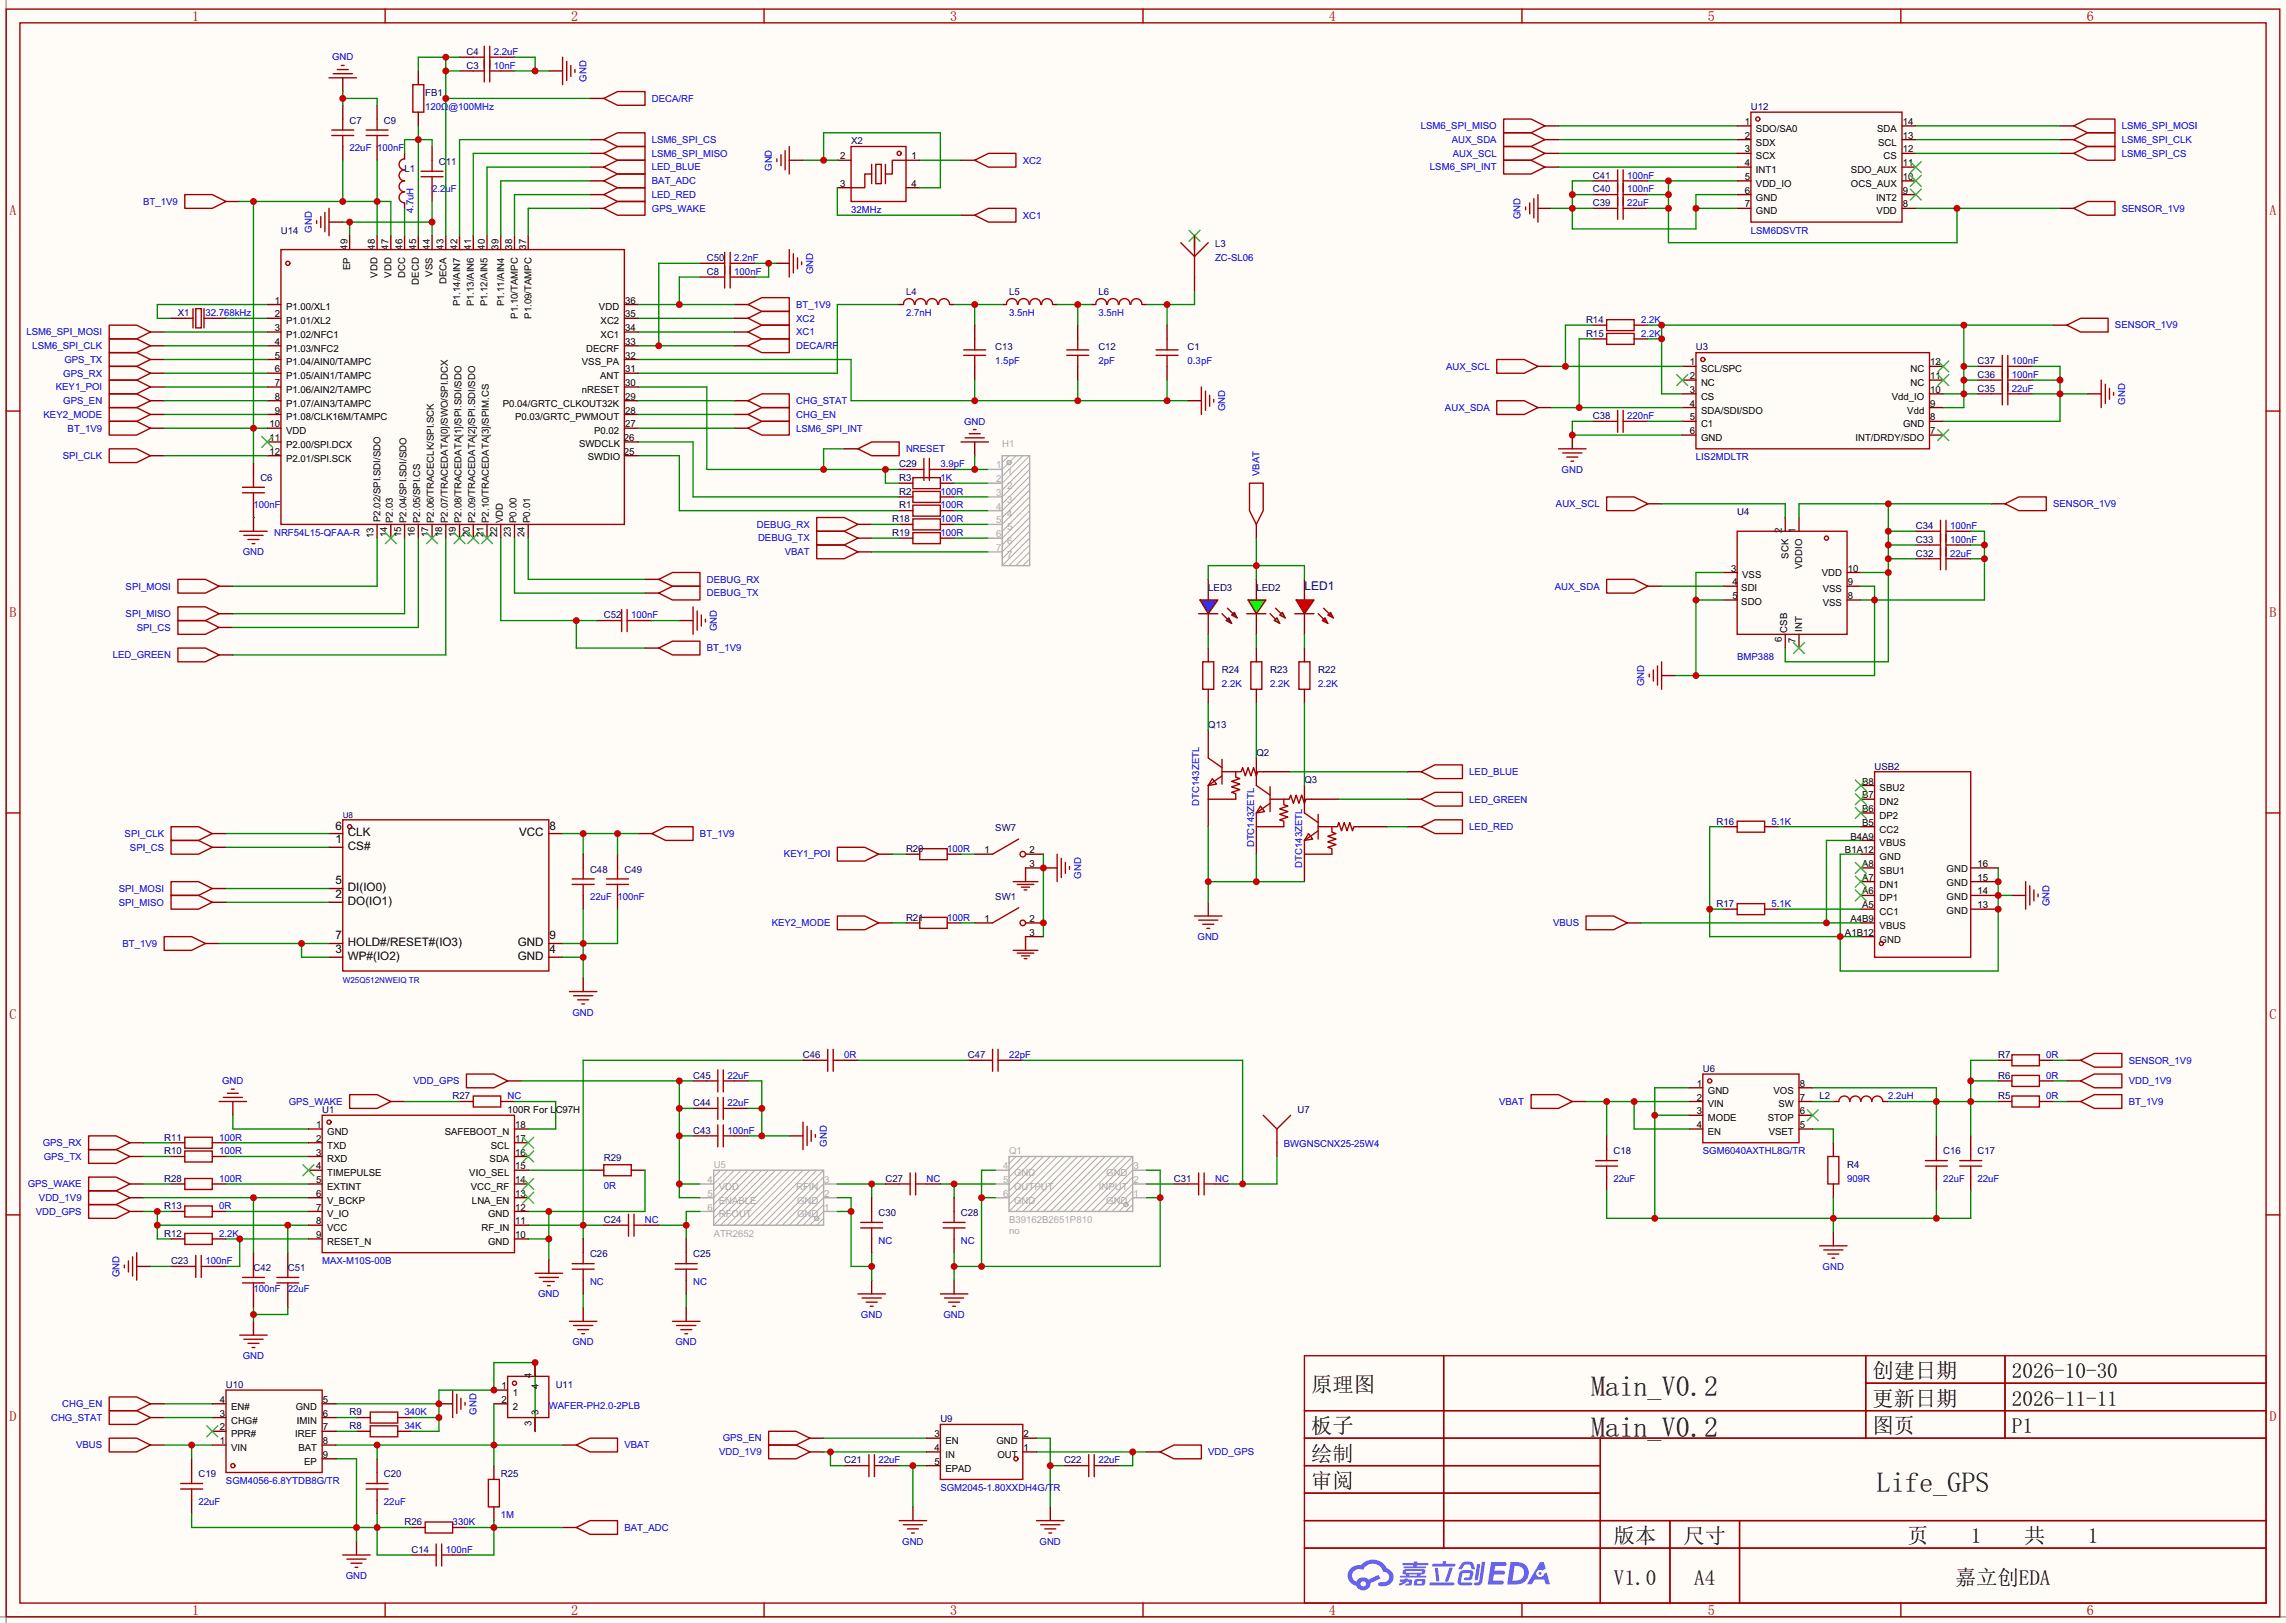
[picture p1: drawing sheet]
<svg xmlns="http://www.w3.org/2000/svg" width="423mm" height="300mm" viewBox="0 0 423 300" stroke-linecap="round" stroke-linejoin="round" font-family="sans-serif">
<defs><g id="words">
<g font-size="5.2">
<text x="294.2" y="258">Main_V0.2</text>
<text x="294.2" y="265.6">Main_V0.2</text>
<text x="347" y="275.8">Life_GPS</text>
</g>
<g font-size="3.9">
<text x="242.4" y="257.3">原理图</text>
<text x="346.2" y="254.8">创建日期</text>
<text x="372" y="254.8">2026-10-30</text>
<text x="346.2" y="259.9">更新日期</text>
<text x="372" y="259.9">2026-11-11</text>
<text x="242.4" y="265">板子</text>
<text x="346.2" y="265">图页</text>
<text x="372" y="265">P1</text>
<text x="242.4" y="270">绘制</text>
<text x="242.4" y="275.1">审阅</text>
<text x="298.4" y="285.3">版本</text>
<text x="311.3" y="285.3">尺寸</text>
<text x="352.7" y="285.3">页</text>
<text x="364.4" y="285.3">1</text>
<text x="374.2" y="285.3">共</text>
<text x="386" y="285.3">1</text>
<text x="298.4" y="292.9">V1.0</text>
<text x="313.2" y="292.9">A4</text>
<text x="361.5" y="292.9">嘉立创EDA</text>
</g>
<g font-size="2.6" fill="#a00000">
<text x="35.5" y="3.9">1</text>
<text x="105.6" y="3.9">2</text>
<text x="175.6" y="3.9">3</text>
<text x="245.7" y="3.9">4</text>
<text x="315.8" y="3.9">5</text>
<text x="385.8" y="3.9">6</text>
<text x="1.8" y="39.8">A</text>
<text x="419.6" y="39.8">A</text>
<text x="1.8" y="114.1">B</text>
<text x="419.6" y="114.1">B</text>
<text x="1.8" y="188.4">C</text>
<text x="419.6" y="188.4">C</text>
<text x="1.8" y="262.7">D</text>
<text x="419.6" y="262.7">D</text>
<text x="35.5" y="298.6">1</text>
<text x="105.6" y="298.6">2</text>
<text x="175.6" y="298.6">3</text>
<text x="245.7" y="298.6">4</text>
<text x="315.8" y="298.6">5</text>
<text x="385.8" y="298.6">6</text>
</g>
<text font-size="2.2" fill="#000080" x="241.2" y="109.1">LED1</text>
<g font-size="2.2">
<text x="62" y="153.3">6</text>
<text x="62" y="155.9">1</text>
<text x="64.3" y="154.6">CLK</text>
<text x="96" y="154.6">VCC</text>
<text x="101.6" y="153.3">8</text>
<text x="64.3" y="157.1">CS#</text>
<text x="62" y="163.5">5</text>
<text x="62" y="166">2</text>
<text x="64.3" y="164.8">DI(IO0)</text>
<text x="64.3" y="167.3">DO(IO1)</text>
<text x="62" y="173.7">7</text>
<text x="101.6" y="173.7">9</text>
<text x="62" y="176.2">3</text>
<text x="64.3" y="174.9">HOLD#/RESET#(IO3)</text>
<text x="64.3" y="177.5">WP#(IO2)</text>
<text x="95.7" y="177.5">GND</text>
<text x="95.7" y="174.9">GND</text>
<text x="101.6" y="176.2">4</text>
</g>
<g font-size="1.8" fill="#00f">
<text x="61.4" y="11.2">GND</text>
<text x="91.3" y="10.2">2.2uF</text>
<text x="91.3" y="12.7">10nF</text>
<text x="108.4" y="15.1" transform="rotate(-90 108.4 15.1)">GND</text>
<text x="78.6" y="20.3">120Ω@100MHz</text>
<text x="120.5" y="18.8">DECA/RF</text>
<text x="262.7" y="23.9">LSM6_SPI_MISO</text>
<text x="392.3" y="23.9">LSM6_SPI_MOSI</text>
<text x="64.6" y="27.9">22uF</text>
<text x="69.7" y="27.9">100nF</text>
<text x="120.5" y="29">LSM6_SPI_MISO</text>
<text x="120.5" y="26.4">LSM6_SPI_CS</text>
<text x="268.4" y="26.4">AUX_SDA</text>
<text x="268.6" y="29">AUX_SCL</text>
<text x="392.3" y="29">LSM6_SPI_CS</text>
<text x="392.3" y="26.4">LSM6_SPI_CLK</text>
<text x="79.9" y="35.6">2.2uF</text>
<text x="120.5" y="31.5">LED_BLUE</text>
<text x="120.5" y="34">BAT_ADC</text>
<text x="142.7" y="31.6" transform="rotate(-90 142.7 31.6)">GND</text>
<text x="189.1" y="30.2">XC2</text>
<text x="264.4" y="31.5">LSM6_SPI_INT</text>
<text x="300.9" y="33">100nF</text>
<text x="300.9" y="35.6">100nF</text>
<text x="26.5" y="37.9">BT_1V9</text>
<text x="76.4" y="39.4" transform="rotate(-90 76.4 39.4)">4.7uH</text>
<text x="120.5" y="36.6">LED_RED</text>
<text x="120.5" y="39.1">GPS_WAKE</text>
<text x="157.4" y="39.4">32MHz</text>
<text x="189.1" y="40.4">XC1</text>
<text x="281.2" y="40.5" transform="rotate(-90 281.2 40.5)">GND</text>
<text x="300.9" y="38.1">22uF</text>
<text x="392.3" y="39.1">SENSOR_1V9</text>
<text x="57.6" y="43" transform="rotate(-90 57.6 43)">GND</text>
<text x="323.7" y="43.2">LSM6DSVTR</text>
<text x="135.8" y="48.3">2.2nF</text>
<text x="135.8" y="50.8">100nF</text>
<text x="150.3" y="50.6" transform="rotate(-90 150.3 50.6)">GND</text>
<text x="224.7" y="48.3">ZC-SL06</text>
<text x="38" y="58.4">32.768kHz</text>
<text x="147.2" y="56.9">BT_1V9</text>
<text x="147.2" y="59.4">XC2</text>
<text x="167.5" y="58.4">2.7nH</text>
<text x="186.6" y="58.4">3.5nH</text>
<text x="203.1" y="58.4">3.5nH</text>
<text x="303.4" y="59.7">2.2K</text>
<text x="4.9" y="62">LSM6_SPI_MOSI</text>
<text x="6" y="64.5">LSM6_SPI_CLK</text>
<text x="147.2" y="62">XC1</text>
<text x="147.2" y="64.5">DECA/RF</text>
<text x="303.4" y="62.2">2.2K</text>
<text x="391" y="60.7">SENSOR_1V9</text>
<text x="11.7" y="69.6">GPS_RX</text>
<text x="11.9" y="67.1">GPS_TX</text>
<text x="184" y="67.3">1.5pF</text>
<text x="203.1" y="67.3">2pF</text>
<text x="219.6" y="67.3">0.3pF</text>
<text x="267.4" y="68.3">AUX_SCL</text>
<text x="372" y="67.3">100nF</text>
<text x="372" y="69.9">100nF</text>
<text x="8.1" y="77.2">KEY2_MODE</text>
<text x="10.3" y="72.1">KEY1_POI</text>
<text x="11.7" y="74.7">GPS_EN</text>
<text x="147.2" y="77.2">CHG_EN</text>
<text x="147.2" y="74.7">CHG_STAT</text>
<text x="226.5" y="76" transform="rotate(-90 226.5 76)">GND</text>
<text x="267.2" y="76">AUX_SDA</text>
<text x="300.9" y="77.5">220nF</text>
<text x="372" y="72.4">22uF</text>
<text x="392.9" y="74.8" transform="rotate(-90 392.9 74.8)">GND</text>
<text x="12.5" y="79.8">BT_1V9</text>
<text x="147.2" y="79.8">LSM6_SPI_INT</text>
<text x="167.5" y="83.6">NRESET</text>
<text x="178.2" y="78.5">GND</text>
<text x="11.6" y="84.8">SPI_CLK</text>
<text x="173.9" y="88.9">1K</text>
<text x="173.9" y="86.4">3.9pF</text>
<text x="232.9" y="88" transform="rotate(-90 232.9 88)">VBAT</text>
<text x="288.7" y="87.4">GND</text>
<text x="313.6" y="85.1">LIS2MDLTR</text>
<text x="46.9" y="94">100nF</text>
<text x="173.9" y="91.4">100R</text>
<text x="173.9" y="94">100R</text>
<text x="287.7" y="93.7">AUX_SCL</text>
<text x="379.6" y="93.7">SENSOR_1V9</text>
<text x="50.7" y="99.1">NRF54L15-QFAA-R</text>
<text x="140" y="97.5">DEBUG_RX</text>
<text x="140.1" y="100.1">DEBUG_TX</text>
<text x="173.9" y="99.1">100R</text>
<text x="173.9" y="96.5">100R</text>
<text x="360.6" y="100.3">100nF</text>
<text x="360.6" y="97.8">100nF</text>
<text x="44.9" y="102.6">GND</text>
<text x="130.7" y="107.7">DEBUG_RX</text>
<text x="145.1" y="102.6">VBAT</text>
<text x="360.6" y="102.9">22uF</text>
<text x="23.2" y="109">SPI_MOSI</text>
<text x="130.7" y="110.2">DEBUG_TX</text>
<text x="287.5" y="109">AUX_SDA</text>
<text x="23.2" y="114.1">SPI_MISO</text>
<text x="25.3" y="116.6">SPI_CS</text>
<text x="116.7" y="114.3">100nF</text>
<text x="132.6" y="116.7" transform="rotate(-90 132.6 116.7)">GND</text>
<text x="20.9" y="121.7">LED_GREEN</text>
<text x="130.7" y="120.4">BT_1V9</text>
<text x="321.2" y="121.9">BMP388</text>
<text x="225.9" y="127">2.2K</text>
<text x="234.8" y="127">2.2K</text>
<text x="243.7" y="127">2.2K</text>
<text x="304" y="126.8" transform="rotate(-90 304 126.8)">GND</text>
<text x="271.7" y="143.3">LED_BLUE</text>
<text x="221.7" y="149" transform="rotate(-90 221.7 149)">DTC143ZETL</text>
<text x="271.7" y="148.3">LED_GREEN</text>
<text x="23" y="154.7">SPI_CLK</text>
<text x="129.4" y="154.7">BT_1V9</text>
<text x="271.7" y="153.4">LED_RED</text>
<text x="327.5" y="152.4">5.1K</text>
<text x="24" y="157.2">SPI_CS</text>
<text x="144.9" y="158.5">KEY1_POI</text>
<text x="175.1" y="157.5">100R</text>
<text x="231.9" y="156.6" transform="rotate(-90 231.9 156.6)">DTC143ZETL</text>
<text x="240.8" y="160.4" transform="rotate(-90 240.8 160.4)">DTC143ZETL</text>
<text x="22" y="167.4">SPI_MISO</text>
<text x="22" y="164.9">SPI_MOSI</text>
<text x="109.1" y="166.4">22uF</text>
<text x="114.2" y="166.4">100nF</text>
<text x="199.9" y="162.4" transform="rotate(-90 199.9 162.4)">GND</text>
<text x="327.5" y="167.6">5.1K</text>
<text x="378.9" y="167.5" transform="rotate(-90 378.9 167.5)">GND</text>
<text x="142.7" y="171.2">KEY2_MODE</text>
<text x="175.1" y="170.2">100R</text>
<text x="221.4" y="173.7">GND</text>
<text x="287.1" y="171.2">VBUS</text>
<text x="22.7" y="175">BT_1V9</text>
<text x="105.8" y="187.7">GND</text>
<text x="156.1" y="195.6">0R</text>
<text x="186.6" y="195.6">22pF</text>
<text x="378.3" y="195.6">0R</text>
<text x="393.6" y="196.6">SENSOR_1V9</text>
<text x="41.1" y="200.4">GND</text>
<text x="76.5" y="200.4">VDD_GPS</text>
<text x="93.9" y="203.2">NC</text>
<text x="134.5" y="199.4">22uF</text>
<text x="349.1" y="203.2">2.2uH</text>
<text x="378.3" y="199.4">0R</text>
<text x="378.3" y="203.2">0R</text>
<text x="393.6" y="200.4">VDD_1V9</text>
<text x="53.4" y="204.2">GPS_WAKE</text>
<text x="134.5" y="204.5">22uF</text>
<text x="134.5" y="209.6">100nF</text>
<text x="277.2" y="204.2">VBAT</text>
<text x="393.6" y="204.2">BT_1V9</text>
<text x="7.9" y="211.8">GPS_RX</text>
<text x="8.1" y="214.4">GPS_TX</text>
<text x="40.5" y="213.4">100R</text>
<text x="40.5" y="210.8">100R</text>
<text x="152.9" y="211.9" transform="rotate(-90 152.9 211.9)">GND</text>
<text x="237.4" y="212.1">BWGNSCNX25-25W4</text>
<text x="314.8" y="213.4">SGM6040AXTHL8G/TR</text>
<text x="5.1" y="219.5">GPS_WAKE</text>
<text x="40.5" y="218.4">100R</text>
<text x="111.6" y="219.7">0R</text>
<text x="171.3" y="218.4">NC</text>
<text x="224.7" y="218.4">NC</text>
<text x="298.3" y="218.4">22uF</text>
<text x="341.5" y="218.4">909R</text>
<text x="359.3" y="218.4">22uF</text>
<text x="365.6" y="218.4">22uF</text>
<text x="6.6" y="224.5">VDD_GPS</text>
<text x="7.2" y="222">VDD_1V9</text>
<text x="40.5" y="223.5">0R</text>
<text x="119.3" y="226.1">NC</text>
<text x="38" y="233.7">100nF</text>
<text x="40.5" y="228.6">2.2K</text>
<text x="59.6" y="233.7">MAX-M10S-00B</text>
<text x="162.4" y="229.9">NC</text>
<text x="177.7" y="229.9">NC</text>
<text x="22.1" y="236.1" transform="rotate(-90 22.1 236.1)">GND</text>
<text x="46.9" y="238.8">100nF</text>
<text x="53.2" y="238.8">22uF</text>
<text x="99.5" y="239.8">GND</text>
<text x="109.1" y="237.5">NC</text>
<text x="128.1" y="237.5">NC</text>
<text x="337" y="234.7">GND</text>
<text x="159.2" y="243.6">GND</text>
<text x="174.4" y="243.6">GND</text>
<text x="44.9" y="251.2">GND</text>
<text x="105.8" y="248.7">GND</text>
<text x="124.9" y="248.7">GND</text>
<text x="9.4" y="262.6">CHG_STAT</text>
<text x="11.5" y="260.1">CHG_EN</text>
<text x="74.8" y="261.6">340K</text>
<text x="88.1" y="261.5" transform="rotate(-90 88.1 261.5)">GND</text>
<text x="101.5" y="260.4">WAFER-PH2.0-2PLB</text>
<text x="14.1" y="267.7">VBUS</text>
<text x="74.8" y="264.2">34K</text>
<text x="115.4" y="267.7">VBAT</text>
<text x="132.9" y="269">VDD_1V9</text>
<text x="133.6" y="266.5">GPS_EN</text>
<text x="223.4" y="269">VDD_GPS</text>
<text x="41.8" y="274.3">SGM4056-6.8YTDB8G/TR</text>
<text x="162.4" y="270.5">22uF</text>
<text x="173.9" y="275.6">SGM2045-1.80XXDH4G/TR</text>
<text x="203.1" y="270.5">22uF</text>
<text x="36.7" y="278.1">22uF</text>
<text x="71" y="278.1">22uF</text>
<text x="83.7" y="281.9">330K</text>
<text x="92.6" y="280.7">1M</text>
<text x="82.4" y="287">100nF</text>
<text x="115.4" y="283">BAT_ADC</text>
<text x="166.8" y="285.5">GND</text>
<text x="192.2" y="285.5">GND</text>
<text x="63.9" y="291.9">GND</text>
</g>
<g font-size="1.8" fill="#000080">
<text x="86.2" y="10.2">C4</text>
<text x="78.6" y="17.8">FB1</text>
<text x="86.2" y="12.7">C3</text>
<text x="64.6" y="22.9">C7</text>
<text x="71" y="22.9">C9</text>
<text x="323.7" y="20.3">U12</text>
<text x="157.4" y="26.7">X2</text>
<text x="74.8" y="31.8">L1</text>
<text x="81.2" y="30.5">C11</text>
<text x="294.5" y="33">C41</text>
<text x="294.5" y="35.6">C40</text>
<text x="294.5" y="38.1">C39</text>
<text x="51.9" y="43.2">U14</text>
<text x="224.7" y="45.7">L3</text>
<text x="130.7" y="48.3">C50</text>
<text x="130.7" y="50.8">C8</text>
<text x="32.9" y="58.4">X1</text>
<text x="167.5" y="54.6">L4</text>
<text x="186.6" y="54.6">L5</text>
<text x="203.1" y="54.6">L6</text>
<text x="293.2" y="59.7">R14</text>
<text x="184" y="64.8">C13</text>
<text x="203.1" y="64.8">C12</text>
<text x="219.6" y="64.8">C1</text>
<text x="293.2" y="62.2">R15</text>
<text x="313.6" y="64.8">U3</text>
<text x="365.6" y="67.3">C37</text>
<text x="365.6" y="69.9">C36</text>
<text x="294.5" y="77.5">C38</text>
<text x="365.6" y="72.4">C35</text>
<text x="48.1" y="88.9">C6</text>
<text x="166.2" y="88.9">R3</text>
<text x="166.2" y="86.4">C29</text>
<text x="166.2" y="91.4">R2</text>
<text x="166.2" y="94">R1</text>
<text x="321.2" y="95.3">U4</text>
<text x="165" y="99.1">R19</text>
<text x="165" y="96.5">R18</text>
<text x="354.2" y="100.3">C33</text>
<text x="354.2" y="97.8">C34</text>
<text x="354.2" y="102.9">C32</text>
<text x="223.4" y="109.2">LED3</text>
<text x="232.3" y="109.2">LED2</text>
<text x="111.6" y="114.3">C52</text>
<text x="225.9" y="124.5">R24</text>
<text x="234.8" y="124.5">R23</text>
<text x="243.7" y="124.5">R22</text>
<text x="223.4" y="134.6">Q13</text>
<text x="232.3" y="139.7">Q2</text>
<text x="346.6" y="142.2">USB2</text>
<text x="241.2" y="144.8">Q3</text>
<text x="184" y="153.7">SW7</text>
<text x="317.4" y="152.4">R16</text>
<text x="109.1" y="161.3">C48</text>
<text x="115.4" y="161.3">C49</text>
<text x="167.5" y="157.5">R20</text>
<text x="184" y="166.4">SW1</text>
<text x="317.4" y="167.6">R17</text>
<text x="167.5" y="170.2">R21</text>
<text x="148.5" y="195.6">C46</text>
<text x="178.9" y="195.6">C47</text>
<text x="369.4" y="195.6">R7</text>
<text x="83.7" y="203.2">R27</text>
<text x="128.1" y="199.4">C45</text>
<text x="314.8" y="198.1">U6</text>
<text x="336.4" y="203.2">L2</text>
<text x="369.4" y="199.4">R6</text>
<text x="369.4" y="203.2">R5</text>
<text x="59.6" y="205.7">U1</text>
<text x="128.1" y="204.5">C44</text>
<text x="128.1" y="209.6">C43</text>
<text x="239.9" y="205.7">U7</text>
<text x="30.4" y="213.4">R10</text>
<text x="30.4" y="210.8">R11</text>
<text x="111.6" y="214.6">R29</text>
<text x="298.3" y="213.4">C18</text>
<text x="341.5" y="215.9">R4</text>
<text x="359.3" y="213.4">C16</text>
<text x="365.6" y="213.4">C17</text>
<text x="30.4" y="218.4">R28</text>
<text x="163.7" y="218.4">C27</text>
<text x="217" y="218.4">C31</text>
<text x="30.4" y="223.5">R13</text>
<text x="111.6" y="226.1">C24</text>
<text x="162.4" y="224.8">C30</text>
<text x="177.7" y="224.8">C28</text>
<text x="30.4" y="228.6">R12</text>
<text x="31.6" y="233.7">C23</text>
<text x="109.1" y="232.4">C26</text>
<text x="128.1" y="232.4">C25</text>
<text x="46.9" y="235">C42</text>
<text x="53.2" y="235">C51</text>
<text x="41.8" y="256.5">U10</text>
<text x="102.7" y="256.5">U11</text>
<text x="64.6" y="261.6">R9</text>
<text x="173.9" y="262.9">U9</text>
<text x="64.6" y="264.2">R8</text>
<text x="36.7" y="273.1">C19</text>
<text x="71" y="273.1">C20</text>
<text x="92.6" y="273.1">R25</text>
<text x="156.1" y="270.5">C21</text>
<text x="196.7" y="270.5">C22</text>
<text x="74.8" y="281.9">R26</text>
<text x="76.1" y="287">C14</text>
</g>
<g font-size="1.8">
<text x="322.6" y="23.1">1</text>
<text x="351.8" y="23.1">14</text>
<text x="155.3" y="29.4">2</text>
<text x="168.5" y="29.4">1</text>
<text x="322.6" y="25.6">2</text>
<text x="322.6" y="28.2">3</text>
<text x="324.7" y="24.4">SDO/SA0</text>
<text x="324.7" y="26.9">SDX</text>
<text x="324.7" y="29.4">SCX</text>
<text x="347.1" y="24.4">SDA</text>
<text x="347.3" y="26.9">SCL</text>
<text x="348.3" y="29.4">CS</text>
<text x="351.8" y="28.2">12</text>
<text x="351.8" y="25.6">13</text>
<text x="155.3" y="34.5">3</text>
<text x="168.5" y="34.5">4</text>
<text x="322.6" y="30.7">4</text>
<text x="322.6" y="33.3">5</text>
<text x="322.6" y="35.8">6</text>
<text x="324.7" y="32">INT1</text>
<text x="324.7" y="34.5">VDD_IO</text>
<text x="342.2" y="34.5">OCS_AUX</text>
<text x="342.2" y="32">SDO_AUX</text>
<text x="351.8" y="35.8">9</text>
<text x="351.8" y="33.3">10</text>
<text x="351.8" y="30.7">11</text>
<text x="322.6" y="38.3">7</text>
<text x="324.7" y="37.1">GND</text>
<text x="324.7" y="39.6">GND</text>
<text x="346.9" y="37.1">INT2</text>
<text x="347" y="39.6">VDD</text>
<text x="351.8" y="38.3">8</text>
<text x="64.2" y="46.1" transform="rotate(-90 64.2 46.1)">49</text>
<text x="69.3" y="46.1" transform="rotate(-90 69.3 46.1)">48</text>
<text x="71.9" y="46.1" transform="rotate(-90 71.9 46.1)">47</text>
<text x="74.4" y="46.1" transform="rotate(-90 74.4 46.1)">46</text>
<text x="76.9" y="46.1" transform="rotate(-90 76.9 46.1)">45</text>
<text x="79.5" y="46.1" transform="rotate(-90 79.5 46.1)">44</text>
<text x="82" y="46.1" transform="rotate(-90 82 46.1)">43</text>
<text x="84.6" y="46.1" transform="rotate(-90 84.6 46.1)">42</text>
<text x="87.1" y="46.1" transform="rotate(-90 87.1 46.1)">41</text>
<text x="89.6" y="46.1" transform="rotate(-90 89.6 46.1)">40</text>
<text x="92.2" y="46.1" transform="rotate(-90 92.2 46.1)">39</text>
<text x="94.7" y="46.1" transform="rotate(-90 94.7 46.1)">38</text>
<text x="97.3" y="46.1" transform="rotate(-90 97.3 46.1)">37</text>
<text x="64.7" y="49.9" transform="rotate(-90 64.7 49.9)">EP</text>
<text x="69.8" y="51.3" transform="rotate(-90 69.8 51.3)">VDD</text>
<text x="72.4" y="51.3" transform="rotate(-90 72.4 51.3)">VDD</text>
<text x="74.9" y="51.4" transform="rotate(-90 74.9 51.4)">DCC</text>
<text x="77.4" y="52.6" transform="rotate(-90 77.4 52.6)">DECD</text>
<text x="80" y="51.1" transform="rotate(-90 80 51.1)">VSS</text>
<text x="82.5" y="52.5" transform="rotate(-90 82.5 52.5)">DECA</text>
<text x="50.8" y="56.1">1</text>
<text x="50.8" y="58.7">2</text>
<text x="52.9" y="57.4">P1.00/XL1</text>
<text x="52.9" y="59.9">P1.01/XL2</text>
<text x="85.1" y="56.7" transform="rotate(-90 85.1 56.7)">P1.14/AIN7</text>
<text x="87.6" y="56.7" transform="rotate(-90 87.6 56.7)">P1.13/AIN6</text>
<text x="90.1" y="56.7" transform="rotate(-90 90.1 56.7)">P1.12/AIN5</text>
<text x="93.2" y="56.7" transform="rotate(-90 93.2 56.7)">P1.11/AIN4</text>
<text x="95.7" y="58.9" transform="rotate(-90 95.7 58.9)">P1.10/TAMPC</text>
<text x="98.3" y="58.9" transform="rotate(-90 98.3 58.9)">P1.09/TAMPC</text>
<text x="110.7" y="57.4">VDD</text>
<text x="111" y="59.9">XC2</text>
<text x="115.6" y="58.7">35</text>
<text x="115.6" y="56.1">36</text>
<text x="50.8" y="61.2">3</text>
<text x="50.8" y="63.7">4</text>
<text x="52.9" y="62.5">P1.02/NFC1</text>
<text x="52.9" y="65">P1.03/NFC2</text>
<text x="108.4" y="65">DECRF</text>
<text x="111" y="62.5">XC1</text>
<text x="115.6" y="63.7">33</text>
<text x="115.6" y="61.2">34</text>
<text x="50.8" y="66.3">5</text>
<text x="50.8" y="68.8">6</text>
<text x="50.8" y="71.4">7</text>
<text x="52.9" y="67.5">P1.04/AIN0/TAMPC</text>
<text x="52.9" y="70.1">P1.05/AIN1/TAMPC</text>
<text x="107.6" y="67.5">VSS_PA</text>
<text x="110.9" y="70.1">ANT</text>
<text x="115.6" y="71.4">30</text>
<text x="115.6" y="68.8">31</text>
<text x="115.6" y="66.3">32</text>
<text x="312.4" y="67.5">1</text>
<text x="312.4" y="70.1">2</text>
<text x="314.5" y="68.8">SCL/SPC</text>
<text x="314.5" y="71.4">NC</text>
<text x="353.2" y="71.4">NC</text>
<text x="353.2" y="68.8">NC</text>
<text x="356.9" y="70.1">11</text>
<text x="356.9" y="67.5">12</text>
<text x="50.8" y="73.9">8</text>
<text x="50.8" y="76.4">9</text>
<text x="52.9" y="72.6">P1.06/AIN2/TAMPC</text>
<text x="52.9" y="75.2">P1.07/AIN3/TAMPC</text>
<text x="52.9" y="77.7">P1.08/CLK16M/TAMPC</text>
<text x="93" y="75.2">P0.04/GRTC_CLKOUT32K</text>
<text x="95.2" y="77.7">P0.03/GRTC_PWMOUT</text>
<text x="107.6" y="72.6">nRESET</text>
<text x="115.6" y="76.4">28</text>
<text x="115.6" y="73.9">29</text>
<text x="312.4" y="72.6">3</text>
<text x="312.4" y="75.2">4</text>
<text x="312.4" y="77.7">5</text>
<text x="314.5" y="73.9">CS</text>
<text x="314.5" y="76.4">SDA/SDI/SDO</text>
<text x="349.8" y="73.9">Vdd_IO</text>
<text x="352.6" y="76.4">Vdd</text>
<text x="356.9" y="77.7">8</text>
<text x="356.9" y="75.2">9</text>
<text x="356.9" y="72.6">10</text>
<text x="49.8" y="79">10</text>
<text x="49.8" y="81.5">11</text>
<text x="52.9" y="80.2">VDD</text>
<text x="52.9" y="82.8">P2.00/SPI.DCX</text>
<text x="107.1" y="82.5">SWDCLK</text>
<text x="109.9" y="80.2">P0.02</text>
<text x="115.3" y="81.5">26</text>
<text x="115.6" y="79">27</text>
<text x="312.4" y="80.2">6</text>
<text x="314.5" y="79">C1</text>
<text x="314.5" y="81.5">GND</text>
<text x="343.1" y="81.5">INT/DRDY/SDO</text>
<text x="351.9" y="79">GND</text>
<text x="356.9" y="80.2">7</text>
<text x="49.8" y="84.1">12</text>
<text x="52.9" y="85.3">P2.01/SPI.SCK</text>
<text x="108.7" y="85.1">SWDIO</text>
<text x="115.3" y="84.1">25</text>
<text x="69.1" y="99.5" transform="rotate(-90 69.1 99.5)">13</text>
<text x="70.3" y="96.5" transform="rotate(-90 70.3 96.5)">P2.02/SPI.SDI/SDO</text>
<text x="71.6" y="99.3" transform="rotate(-90 71.6 99.3)">14</text>
<text x="72.6" y="96.7" transform="rotate(-90 72.6 96.7)">P2.03</text>
<text x="74.1" y="99.3" transform="rotate(-90 74.1 99.3)">15</text>
<text x="75.2" y="96.7" transform="rotate(-90 75.2 96.7)">P2.04/SPI.SDI/SDO</text>
<text x="76.7" y="99.3" transform="rotate(-90 76.7 99.3)">16</text>
<text x="77.7" y="96.7" transform="rotate(-90 77.7 96.7)">P2.05/SPI.CS</text>
<text x="79.2" y="99.3" transform="rotate(-90 79.2 99.3)">17</text>
<text x="80.2" y="96.7" transform="rotate(-90 80.2 96.7)">P2.06/TRACECLK/SPI.SCK</text>
<text x="81.8" y="99.3" transform="rotate(-90 81.8 99.3)">18</text>
<text x="82.8" y="96.7" transform="rotate(-90 82.8 96.7)">P2.07/TRACEDATA[0]/SWO/SPI.DCX</text>
<text x="84.3" y="99.3" transform="rotate(-90 84.3 99.3)">19</text>
<text x="85.3" y="96.7" transform="rotate(-90 85.3 96.7)">P2.08/TRACEDATA[1]/SPI.SDI/SDO</text>
<text x="86.8" y="99.3" transform="rotate(-90 86.8 99.3)">20</text>
<text x="87.9" y="96.7" transform="rotate(-90 87.9 96.7)">P2.09/TRACEDATA[2]/SPI.SDI/SDO</text>
<text x="89.4" y="99.3" transform="rotate(-90 89.4 99.3)">21</text>
<text x="90.4" y="96.7" transform="rotate(-90 90.4 96.7)">P2.10/TRACEDATA[3]/SPIM.CS</text>
<text x="91.9" y="99.3" transform="rotate(-90 91.9 99.3)">22</text>
<text x="92.9" y="96.7" transform="rotate(-90 92.9 96.7)">VDD</text>
<text x="94.5" y="99.3" transform="rotate(-90 94.5 99.3)">23</text>
<text x="95.5" y="96.7" transform="rotate(-90 95.5 96.7)">P0.00</text>
<text x="97" y="99.3" transform="rotate(-90 97 99.3)">24</text>
<text x="98" y="96.7" transform="rotate(-90 98 96.7)">P0.01</text>
<text x="329.4" y="98.6" transform="rotate(-90 329.4 98.6)">2</text>
<text x="332" y="98.6" transform="rotate(-90 332 98.6)">1</text>
<text x="320.1" y="105.6">3</text>
<text x="322.1" y="106.9">VSS</text>
<text x="330.7" y="103.3" transform="rotate(-90 330.7 103.3)">SCK</text>
<text x="333.2" y="105.3" transform="rotate(-90 333.2 105.3)">VDDIO</text>
<text x="336.8" y="106.4">VDD</text>
<text x="341.6" y="105.6">10</text>
<text x="320.3" y="108.2">4</text>
<text x="320.3" y="110.7">5</text>
<text x="321.9" y="109.2">SDI</text>
<text x="321.9" y="111.7">SDO</text>
<text x="337" y="112">VSS</text>
<text x="337" y="109.5">VSS</text>
<text x="341.6" y="110.7">8</text>
<text x="341.6" y="108.2">9</text>
<text x="329.4" y="118.6" transform="rotate(-90 329.4 118.6)">6</text>
<text x="330.4" y="117" transform="rotate(-90 330.4 117)">CSB</text>
<text x="332" y="118.9" transform="rotate(-90 332 118.9)">7</text>
<text x="333.2" y="116.8" transform="rotate(-90 333.2 116.8)">INT</text>
<text x="344.3" y="145">B8</text>
<text x="344.3" y="147.6">B7</text>
<text x="347.5" y="146.3">SBU2</text>
<text x="347.5" y="148.8">DN2</text>
<text x="342.1" y="155.2">B4A9</text>
<text x="344.3" y="150.1">B6</text>
<text x="344.3" y="152.6">B5</text>
<text x="347.5" y="151.4">DP2</text>
<text x="347.5" y="153.9">CC2</text>
<text x="182" y="157.7">1</text>
<text x="190.4" y="157.7">2</text>
<text x="190.4" y="160.3">3</text>
<text x="341.1" y="157.7">B1A12</text>
<text x="344.3" y="160.3">A8</text>
<text x="347.5" y="156.4">VBUS</text>
<text x="347.5" y="159">GND</text>
<text x="347.5" y="161.5">SBU1</text>
<text x="359.9" y="161.3">GND</text>
<text x="365.6" y="160.3">16</text>
<text x="344.3" y="162.8">A7</text>
<text x="344.3" y="165.3">A6</text>
<text x="344.3" y="167.9">A5</text>
<text x="347.5" y="164.1">DN1</text>
<text x="347.5" y="166.6">DP1</text>
<text x="359.9" y="163.8">GND</text>
<text x="359.9" y="166.4">GND</text>
<text x="365.6" y="162.8">15</text>
<text x="365.6" y="165.3">14</text>
<text x="365.6" y="167.9">13</text>
<text x="182" y="170.4">1</text>
<text x="190.4" y="170.4">2</text>
<text x="190.4" y="173">3</text>
<text x="341.1" y="173">A1B12</text>
<text x="342.1" y="170.4">A4B9</text>
<text x="347.5" y="169.1">CC1</text>
<text x="347.5" y="171.7">VBUS</text>
<text x="359.9" y="168.9">GND</text>
<text x="347.5" y="174.2">GND</text>
<text x="313.7" y="200.9">1</text>
<text x="313.7" y="203.4">2</text>
<text x="315.8" y="202.2">GND</text>
<text x="327.9" y="202.2">VOS</text>
<text x="332.7" y="203.4">7</text>
<text x="332.7" y="200.9">8</text>
<text x="58.4" y="208.5">1</text>
<text x="60.5" y="209.8">GND</text>
<text x="82.2" y="209.8">SAFEBOOT_N</text>
<text x="93.9" y="205.7">100R For LC97H</text>
<text x="95.2" y="208.5">18</text>
<text x="313.7" y="206">3</text>
<text x="313.7" y="208.5">4</text>
<text x="315.8" y="204.7">VIN</text>
<text x="315.8" y="207.2">MODE</text>
<text x="315.8" y="209.8">EN</text>
<text x="326.8" y="207.2">STOP</text>
<text x="327" y="209.8">VSET</text>
<text x="328.8" y="204.7">SW</text>
<text x="332.7" y="208.5">5</text>
<text x="332.7" y="206">6</text>
<text x="58.4" y="211.1">2</text>
<text x="58.4" y="213.6">3</text>
<text x="60.5" y="212.3">TXD</text>
<text x="60.5" y="214.9">RXD</text>
<text x="90.5" y="214.9">SDA</text>
<text x="90.7" y="212.3">SCL</text>
<text x="95.2" y="213.6">16</text>
<text x="95.2" y="211.1">17</text>
<text x="58.4" y="216.1">4</text>
<text x="58.4" y="218.7">5</text>
<text x="58.4" y="221.2">6</text>
<text x="60.5" y="217.4">TIMEPULSE</text>
<text x="60.5" y="219.9">EXTINT</text>
<text x="86.8" y="217.4">VIO_SEL</text>
<text x="87.1" y="219.9">VCC_RF</text>
<text x="95.2" y="221.2">13</text>
<text x="95.2" y="218.7">14</text>
<text x="95.2" y="216.1">15</text>
<text x="58.4" y="223.8">7</text>
<text x="58.4" y="226.3">8</text>
<text x="60.5" y="222.5">V_BCKP</text>
<text x="60.5" y="225">V_IO</text>
<text x="60.5" y="227.6">VCC</text>
<text x="87.3" y="222.5">LNA_EN</text>
<text x="89" y="227.6">RF_IN</text>
<text x="90.2" y="225">GND</text>
<text x="95.2" y="226.3">11</text>
<text x="95.2" y="223.8">12</text>
<text x="58.4" y="228.8">9</text>
<text x="60.5" y="230.1">RESET_N</text>
<text x="90.2" y="230.1">GND</text>
<text x="95.2" y="228.8">10</text>
<text x="92.7" y="256.8">1</text>
<text x="98.3" y="254.8" transform="rotate(-90 98.3 254.8)">4</text>
<text x="99.5" y="256.8" transform="rotate(-90 99.5 256.8)">4</text>
<text x="40.7" y="259.3">4</text>
<text x="40.7" y="261.9">3</text>
<text x="42.7" y="260.6">EN#</text>
<text x="42.7" y="263.1">CHG#</text>
<text x="54.7" y="260.6">GND</text>
<text x="54.9" y="263.1">IMIN</text>
<text x="59.7" y="261.9">6</text>
<text x="59.7" y="259.3">5</text>
<text x="92.7" y="259.3">2</text>
<text x="94.8" y="258">1</text>
<text x="94.8" y="260.6">2</text>
<text x="98.3" y="263.6" transform="rotate(-90 98.3 263.6)">3</text>
<text x="99.5" y="261.6" transform="rotate(-90 99.5 261.6)">3</text>
<text x="40.7" y="264.4">2</text>
<text x="40.7" y="266.9">1</text>
<text x="42.7" y="265.7">PPR#</text>
<text x="42.7" y="268.2">VIN</text>
<text x="54.6" y="265.7">IREF</text>
<text x="55.2" y="268.2">BAT</text>
<text x="59.7" y="269.5">9</text>
<text x="59.7" y="266.9">8</text>
<text x="59.7" y="264.4">7</text>
<text x="172.7" y="268.2">4</text>
<text x="172.7" y="265.7">3</text>
<text x="174.8" y="269.5">IN</text>
<text x="174.8" y="266.9">EN</text>
<text x="184.2" y="266.9">GND</text>
<text x="184.4" y="269.5">OUT</text>
<text x="189.2" y="265.7">2</text>
<text x="189.2" y="268.2">1</text>
<text x="56.3" y="270.7">EP</text>
<text x="172.7" y="270.7">5</text>
<text x="174.8" y="272">EPAD</text>
</g>
<g font-size="1.8" fill="#ababab">
<text x="185.3" y="82.6">H1</text>
<text x="184.2" y="86.6">1</text>
<text x="184.2" y="89.1">2</text>
<text x="186.2" y="87.9">1</text>
<text x="184.2" y="91.7">3</text>
<text x="184.2" y="94.2">4</text>
<text x="186.2" y="90.4">2</text>
<text x="186.2" y="92.9">3</text>
<text x="186.2" y="95.5">4</text>
<text x="184.2" y="96.8">5</text>
<text x="184.2" y="99.3">6</text>
<text x="184.2" y="101.8">7</text>
<text x="186.2" y="98">5</text>
<text x="186.2" y="100.6">6</text>
<text x="186.2" y="103.1">7</text>
<text x="132" y="215.9">U5</text>
<text x="186.6" y="213.4">Q1</text>
<text x="130.8" y="218.7">4</text>
<text x="130.8" y="221.2">5</text>
<text x="132.9" y="219.9">VDD</text>
<text x="147.2" y="219.9">RFIN</text>
<text x="152.4" y="221.2">2</text>
<text x="152.4" y="218.7">3</text>
<text x="185.4" y="216.1">4</text>
<text x="185.4" y="218.7">5</text>
<text x="185.4" y="221.2">6</text>
<text x="187.5" y="217.4">GND</text>
<text x="187.5" y="219.9">OUTPUT</text>
<text x="203.2" y="219.9">INPUT</text>
<text x="204.5" y="217.4">GND</text>
<text x="209.5" y="221.2">1</text>
<text x="209.5" y="218.7">2</text>
<text x="209.5" y="216.1">3</text>
<text x="130.8" y="223.8">6</text>
<text x="132.9" y="222.5">ENABLE</text>
<text x="132.9" y="225">RFOUT</text>
<text x="147.4" y="225">GND</text>
<text x="147.4" y="222.5">GND</text>
<text x="152.4" y="223.8">1</text>
<text x="186.6" y="226.1">B39162B2651P810</text>
<text x="187.5" y="222.5">GND</text>
<text x="204.5" y="222.5">GND</text>
<text x="132" y="228.6">ATR2652</text>
<text x="186.6" y="228.1">no</text>
</g>
<text font-size="1.5" fill="#000080" x="63.4" y="151.2">U8</text>
<text font-size="1.5" fill="#00f" x="63.4" y="181.7">W25Q512NWEIQ TR</text>
</g></defs>
<path d="M0 0h422.7v300h-422.7z" fill="#fffcf7"/>
<path d="M1.1 0v300M0 298.9h422.7" fill="none" stroke="#999" stroke-width=".25"/>
<g fill="none" stroke="#a10000" stroke-width=".25">
<path d="M1.1 1.7h420.4v297.2h-420.4zM3.7 4.2h415.3v292.1h-415.3zM71.2 1.7v2.5M141.3 1.7v2.5M211.3 1.7v2.5M281.4 1.7v2.5M351.5 1.7v2.5M1.1 76h2.6M419 76h2.5M1.1 150.3h2.6M419 150.3h2.5M1.1 224.6h2.6"/>
<path d="M419 224.6h2.5M241.2 250.6h177.8v45.7h-177.8zM266.9 250.6v35.6M345 250.6v15.2M345 255.7h74M370.7 250.6v15.2M241.2 260.8h177.8M241.2 265.8h177.8M241.2 270.9h54.7M241.2 276h54.7M295.9 265.8v30.5M71.2 296.3v2.6"/>
<path d="M141.3 296.3v2.6M211.3 296.3v2.6M241.2 281.1h177.8M241.2 286.2h177.8M281.4 296.3v2.6M308.8 281.1v15.2M321.6 281.1v15.2M351.5 296.3v2.6"/>
</g>
<g fill="#5487ff">
<path d="M275.7 288.7h1.6a1.34 1.34 0 0 1 1.2 .2 .37 .37 0 0 1-.3 .6h-1.7l-.2 .8h1.6a.37 .37 0 0 1 .4 .4 .37 .37 0 0 1-.4 .4h-1.7l-.2 1.1h.8a1.26 1.26 0 0 1 1.2 .1 .36 .36 0 0 1-.3 .6h-2.6z"/>
<path d="M284.7 288.8h.7l.4 1.2-.6 .3a.72 .72 0 0 0-1.1 .2 .72 .72 0 0 0 .3 1 .72 .72 0 0 0 1-.3l.1-.3 .5-.2 .6 2.2h-.8l-.3-.9h-1.8l-.5 .9h-.9z"/>
<path d="M273.1 289.1h.6l-.4 2.8a.31 .31 0 0 1-.3 .2 .31 .31 0 0 1-.3-.3z"/>
<path d="M274 288.7h.6l-.5 3.7a.97 .97 0 0 1-1.6 .5l.2-.4h.6l.2-.2z"/>
<path d="M270.3 289l.5-.3h1.2l.4 .4 .3 .9-.1 .1h-.5l-.3-.9h-.8l-.2 .1-.6 .8-.5-.1v-.1z"/>
<path d="M269.9 290.5l.5-.2 1.4-.1a.69 .69 0 0 1 .6 .5 .69 .69 0 0 1-.1 .7 .74 .74 0 0 1-.8 .7h-.6a.27 .27 0 0 1-.2-.3 .27 .27 0 0 1 .3-.2l.6-.1 .2-.7h-1.4l-.3 1.7h1.9a.28 .28 0 0 1 .2 .3 .28 .28 0 0 1-.3 .2h-1.9l-.4-.2-.1-.5z"/>
<path d="M264.3 292.5h4.3a.28 .28 0 0 1 .3 .3 .28 .28 0 0 1-.3 .3h-4.2l-.1-.2z"/>
<path d="M268 289.8h.6l-.8 2.4a.3 .3 0 0 1-.4 .2 .3 .3 0 0 1-.2-.3z"/>
<path d="M265.3 289.8h.6l.2 2.2-.2 .3-.4-.2z"/>
<path d="M264.8 289h1.9l.2-.4h.5l-.1 .4h1.5a.27 .27 0 0 1 .3 .3 .27 .27 0 0 1-.3 .3h-3.9l-.1-.1z"/>
<path d="M258.9 292h.7l.1-.2h.6l-.1 .2h.8a.7 .7 0 0 1-.5 1.1h-.7v-.4l.7-.1v-.2h-.5l-.5 .4-.8 .3-.1-.3 .8-.4h-.6z"/>
<path d="M259.3 288.9h2.1l.1-.3h.6l-.1 .3h1.9l.2 .3-.2 .1h-1.9l-.1 .2h1.6l.2 .2-.2 .2h-3.9l-.1-.4h1.8v-.2h-1.9l-.1-.1z"/>
<path d="M279.3 288.7l-.6 4.2h1.4a2.14 2.14 0 0 0 2.6-2.1 2.14 2.14 0 0 0-2.7-2.1zM280 289.5a1.37 1.37 0 0 1 1.8 1.1 1.37 1.37 0 0 1-1.5 1.6h-.7z"/>
<path d="M259.4 290.2a.47 .47 0 0 0-.1 .6 .47 .47 0 0 0 .6 .2l.1 .3h-1.2v.3h4.7l.2-.1-.2-.2h-.9l.1-.3a.6 .6 0 0 0 .7-.2 .6 .6 0 0 0 0-.7h-3.6zM260 290.4h2.8l.1 .1-.1 .2h-2.8zM260.6 291h1.4l-.1 .3h-1.2z"/>
<path d="M261.6 292.1a.9 .9 0 0 0-.1 1 2.48 2.48 0 0 0 1.9-.2 .84 .84 0 0 0 0-1h-1.4zM262.1 292.3h.7l.1 .3-.2 .2-.7-.1z"/>
<path d="M249.8 289.9a1.91 1.91 0 0 0-.6 1.9 1.91 1.91 0 0 0 1.6 1.4 1.35 1.35 0 0 0 1.5 .8 1.35 1.35 0 0 0 1.1-1.3l1.9-.9-.5-.7-1.8 .9a1.41 1.41 0 0 0-2.2 .4 1.25 1.25 0 0 1-.6-1.8 1.25 1.25 0 0 1 1.8-.4 1.97 1.97 0 0 1 2-1.1 1.97 1.97 0 0 1 1.7 1.5 .96 .96 0 0 1 1.1 .8 .96 .96 0 0 1-.9 1.1h-.6a.39 .39 0 0 0-.5 .3 .39 .39 0 0 0 .4 .4 1.87 1.87 0 0 0 1.9-.5 1.87 1.87 0 0 0 .3-2l-.6-.6-.4-.2a2.86 2.86 0 0 0-4.8-.6h-.3a2.27 2.27 0 0 0-1.5 .6zM251.6 292.8a.49 .49 0 0 1 .9 0 .49 .49 0 0 1-.9 0z"/>
<circle cx="284.8" cy="290.9" r=".27"/>
</g>
<g fill="none" stroke="#a10000" stroke-width=".25">
<path d="M313.6 65.2h43.1v17.8h-43.1zM321.2 98.2h20.3v19.1h-20.3zM105.3 183.3h5.1M106 184.1h3.6M106.8 184.8h2M107.6 185.6h.5M314.8 198.5h17.8v12.7h-17.8zM40.5 203.6h5.1M41.3 202.9h3.5M42 202.1h2.1M42.8 201.3h.5M148.5 207.4v5.1"/>
<path d="M149.2 208.2v3.5M150 208.9v2.1M150.7 209.7v.5M23 233.8v.5M23.7 233.1v2M24.5 232.3v3.6M25.3 231.6v5M98.9 235.4h5.1M99.7 236.1h3.6M100.5 236.9h2M101.2 237.6h.5M158.6 239.2h5.1"/>
<path d="M159.4 239.9h3.5M173.9 239.2h5M174.6 239.9h3.6M336.4 230.3h5.1M337.2 231h3.5M337.9 231.8h2.1M338.7 232.6h.5M44.3 246.8h5.1M45.1 247.6h3.5M45.8 248.3h2.1M46.6 249.1h.5M83.7 257v5"/>
<path d="M84.5 257.7v3.6M85.2 258.5v2M86 259.2v.5M105.3 244.3h5.1M106 245h3.6M106.8 245.8h2M107.6 246.5h.5M124.3 244.3h5.1M125.1 245h3.6M125.9 245.8h2M126.6 246.5h.5M160.1 240.7h2.1"/>
<path d="M160.9 241.5h.5M175.4 240.7h2M176.1 241.5h.6M166.2 281.1h5.1M167 281.8h3.6M167.8 282.6h2M168.5 283.4h.5M191.6 281.1h5.1M192.4 281.8h3.6M193.2 282.6h2M193.9 283.4h.5"/>
<circle cx="314.8" cy="66.5" r=".38"/>
<circle cx="337.7" cy="99.5" r=".38"/>
<circle cx="316.1" cy="199.8" r=".38"/>
</g>
<g fill="none" stroke="#870000" stroke-width=".25">
<path d="M311 67.7h2.6M311 70.3h2.6M311 72.8h2.6M311 75.3h2.6M311 77.9h2.6M356.7 67.7h2.6M356.7 70.3h2.6M356.7 72.8h2.6M356.7 75.3h2.6M356.7 77.9h2.6M311 80.4h2.6M330.1 95.7v2.5"/>
<path d="M332.6 95.7v2.5M356.7 80.4h2.6M318.6 105.8h2.6M318.6 108.4h2.6M318.6 110.9h2.6M330.1 117.3v2.5M332.6 117.3v2.5M341.5 105.8h2.5M341.5 108.4h2.5M341.5 110.9h2.5M107.8 180.8v2.5M43.1 203.6v2.6"/>
<path d="M145.9 210h2.6M312.3 201.1h2.5M312.3 203.6h2.5M312.3 206.2h2.5M312.3 208.7h2.5M332.6 201.1h2.6M332.6 203.6h2.6M332.6 206.2h2.6M332.6 208.7h2.6M25.3 234.1h2.5M101.5 232.8v2.6M161.2 236.6v2.6"/>
<path d="M176.4 236.6v2.6M339 227.7v2.6M46.9 244.3v2.5M81.2 259.5h2.5M107.8 241.7v2.6M126.9 241.7v2.6M168.8 278.5v2.6M194.2 278.5v2.6"/>
</g>
<path d="M310 69.2l2 2.1M312 69.2l-2 2.1M358.3 79.4l2 2M358.3 69.2l2 2.1M358.3 66.7l2 2M360.3 79.4l-2 2M360.3 69.2l-2 2.1M360.3 66.7l-2 2M331.6 118.8l2 2M333.6 118.8l-2 2M334.1 205.1l2.1 2.1M336.2 205.1l-2.1 2.1" fill="none" stroke="#3c3" stroke-width=".25"/>
<g fill="none" stroke="#ababab" stroke-width=".18">
<path d="M133.2 216.3l-1.2 1.3M134.5 216.3l-2.5 2.6M135.8 216.3l-3.8 3.8M137 216.3l-5 5.1M138.3 216.3l-6.3 6.4M139.6 216.3l-7.6 7.6M140.8 216.3l-8.8 8.9M142.1 216.3l-10.1 10.2M143.4 216.3l-10.2 10.2M144.7 216.3l-10.2 10.2M145.9 216.3l-10.1 10.2M147.2 216.3l-10.2 10.2"/>
<path d="M148.5 216.3l-10.2 10.2M149.7 216.3l-10.1 10.2M151 216.3l-10.2 10.2M152.3 216.3l-10.2 10.2M152.3 217.6l-8.9 8.9M152.3 218.9l-7.6 7.6M187.8 213.8l-1.2 1.2M189.1 213.8l-2.5 2.5M190.4 213.8l-3.8 3.8M191.6 213.8l-5 5.1M192.9 213.8l-6.3 6.3M194.2 213.8l-7.6 7.6"/>
<path d="M195.5 213.8l-8.9 8.9M196.7 213.8l-10.1 10.1M198 213.8l-10.2 10.1M199.3 213.8l-10.2 10.1M200.5 213.8l-10.1 10.1M201.8 213.8l-10.2 10.1M203.1 213.8l-10.2 10.1M204.3 213.8l-10.1 10.1M205.6 213.8l-10.1 10.1M206.9 213.8l-10.2 10.1M208.2 213.8l-10.2 10.1M209.4 213.8l-10.1 10.1"/>
<path d="M209.4 215l-8.9 8.9M209.4 216.3l-7.6 7.6M209.4 217.6l-6.3 6.3M209.4 218.9l-5.1 5M151.3 225.4l-.1 .1M152.3 220.1l-6.4 6.4M152.3 221.4l-5.1 5.1M152.3 222.7l-3.8 3.8M152.3 223.9l-2.6 2.6M152.3 225.2l-1.3 1.3M208.5 222.8l-.2 .2M209.4 220.1l-3.8 3.8"/>
<path d="M209.4 221.4l-2.5 2.5M209.4 222.7l-1.2 1.2"/>
</g>
<g fill="none" stroke="#ababab" stroke-width=".25">
<path d="M129.4 218.9h2.6M132 216.3h20.3v10.2h-20.3zM152.3 218.9h2.5M184 218.9h2.6M184 216.3h2.6M186.6 213.8h22.8v10.1h-22.8zM209.4 218.9h2.6M209.4 216.3h2.6M129.4 223.9h2.6M129.4 221.4h2.6M152.3 223.9h2.5M152.3 221.4h2.5"/>
<path d="M184 221.4h2.6M209.4 221.4h2.6"/>
<circle cx="151" cy="225.2" r=".38"/>
<circle cx="208.2" cy="222.7" r=".38"/>
</g>
<path d="M170.1 29.6h7.6M118 58.8h17.8M166.2 56.3h-11.4v12.7h-36.8M118 71.5h12.7v15.3h35.5M118 84.2h7.6v10.2h40.6M118 81.7h10.1v10.2h38.1M156.1 83h-3.8v3.8M163.7 86.8v2.5h2.5" fill="none" stroke="#008700" stroke-width=".25"/>
<g fill="#c00">
<circle cx="163.7" cy="86.8" r=".63"/>
<circle cx="152.3" cy="86.8" r=".63"/>
</g>
<g fill="none" stroke="#870000" stroke-width=".25">
<path d="M63.4 14.4v2.5M63.4 19.5v2.5M69.7 19.5v2.5M85 13.1h2.5M85 10.6h2.5M92.6 13.1h2.5M92.6 10.6h2.5M101.5 13.1h2.5M41.8 37.2h2.5M63.4 27.1v2.5M69.7 27.1v2.5M74.8 28.4v1"/>
<path d="M74.8 37.5v1M79.9 27.1v2.5M79.9 34.7v2.5M145.9 29.6h2.6M154.8 29.6h2.6M154.8 34.7h2.6M167.5 29.6h2.6M167.5 34.7h2.6M177.7 29.6h2.5M177.7 39.8h2.5M284.4 38.5h2.5M294.5 38.5h2.6"/>
<path d="M294.5 33.4h2.6M294.5 36h2.6M302.1 38.5h2.6M302.1 33.4h2.6M302.1 36h2.6M380.9 38.5h2.5M31.6 58.8h2.6M39.2 58.8h2.6M60.8 41.1h2.6M129.4 48.7h2.6M129.4 51.2h2.6M135.8 56.3h2.5"/>
<path d="M135.8 58.8h2.5M137 48.7h2.6M137 51.2h2.6M143.4 48.7h2.5M166.2 56.3h.8M175.6 56.3h.8M185.3 56.3h.8M194.7 56.3h.8M201.8 56.3h.8M211.2 56.3h.8M27.8 76.6h2.6M27.8 74.1h2.6"/>
<path d="M27.8 79.2h2.6M27.8 71.5h2.6M135.8 76.6h2.5M135.8 74.1h2.5M135.8 61.4h2.5M180.2 60.1v2.5M180.2 67.7v2.6M199.3 60.1v2.5M199.3 67.7v2.6M215.8 60.1v2.5M215.8 67.7v2.6M219.6 74.1h2.5"/>
<path d="M294.5 77.9h2.6M302.1 77.9h2.6M365.6 72.8h2.6M365.6 67.7h2.6M365.6 70.3h2.6M373.3 72.8h2.5M373.3 67.7h2.5M373.3 70.3h2.5M379.6 60.1h2.5M386 72.8h2.5M46.9 85.5v2.5M46.9 93.1v5.1"/>
<path d="M156.1 83h2.5M158.6 99.5h2.6M158.6 96.9h2.6M166.2 99.5h2.6M166.2 96.9h2.6M166.2 89.3h2.6M166.2 91.9h2.6M166.2 94.4h2.6M173.9 99.5h2.5M173.9 96.9h2.5M173.9 89.3h2.5M173.9 91.9h2.5"/>
<path d="M173.9 94.4h2.5M180.2 81.7v2.5M232.3 96.9v2.6M290.7 80.4v2.6M354.2 98.2h2.5M361.8 98.2h2.6M368.2 93.1h2.5M110.4 114.7h2.5M118 114.7h2.5M119.3 119.8h2.5M119.3 107.1h2.5M119.3 109.6h2.5"/>
<path d="M125.6 114.7h2.5M158.6 102h2.6M223.4 119.8v2.5M232.3 119.8v2.5M241.2 119.8v2.5M354.2 103.3h2.5M354.2 100.7h2.5M361.8 103.3h2.6M361.8 100.7h2.6M223.4 127.4v2.6M232.3 127.4v2.6M241.2 127.4v2.6"/>
<path d="M307.2 124.9h2.6M107.8 157.9v2.5M114.2 157.9v2.5M118 154.1h2.5M162.4 157.9h2.6M167.5 157.9h2.6M175.1 157.9h2.6M180.2 157.9h3.3M189.6 157.9h3.3M38 174.4h2.5M107.8 165.5v2.6M114.2 165.5v2.6"/>
<path d="M162.4 170.6h2.6M167.5 170.6h2.6M175.1 170.6h2.6M180.2 170.6h3.3M189.6 170.6h3.3M189.6 160.4h5.9M189.6 173.1h3.3M223.4 166.8v2.5M300.9 170.6h2.5M372 165.5h2.5M93.9 199.8h2.5M128.1 199.8h2.6"/>
<path d="M135.8 199.8h2.5M382.1 199.8h2.6M382.1 196h2.6M128.1 204.9h2.6M128.1 210h2.6M135.8 204.9h2.5M135.8 210h2.5M290.7 203.6h2.5M297.1 210v2.5M297.1 217.6v2.5M339 203.6h1M348.1 203.6h1"/>
<path d="M358 210v2.5M358 217.6v2.5M364.4 210v2.5M364.4 217.6v2.5M382.1 203.6h2.6M24 223.9h2.5M24 221.4h2.5M31.6 234.1h2.6M39.2 234.1h2.6M46.9 231.6v2.5M46.9 239.2v2.5M53.2 231.6v2.5"/>
<path d="M53.2 239.2v2.5M27.8 259.5h2.6M27.8 267.1h2.6M27.8 262h2.6M35.4 269.7v2.5M35.4 277.3v2.5M69.7 269.7v2.5M69.7 277.3v2.5M104 267.1h2.6M149.7 268.4h2.6M149.7 265.8h2.6M156.1 270.9h2.5"/>
<path d="M163.7 270.9h2.5M196.7 270.9h2.6M204.3 270.9h2.6M212 268.4h2.5M65.9 284.9v2.5M76.1 287.4h2.5M83.7 287.4h2.5"/>
</g>
<g fill="none" stroke="#a10000" stroke-width=".25">
<path d="M60.8 14.4h5.1M61.6 13.6h3.6M62.4 12.9h2M63.1 12.1h.5M87.5 13.1h2M87.5 10.6h2M89.5 8.5v6.6M90.6 8.5v6.6M90.6 13.1h2M90.6 10.6h2M104 10.6v5.1M104.8 11.3v3.6"/>
<path d="M105.5 12.1v2M106.3 12.9v.5M34.2 36h5l2.6 1.2-2.6 1.3h-5zM60.1 39.3v3.5M60.8 38.5v5.1M61.3 25.1h4.1M61.3 24h4.1M63.4 22v2M63.4 25.1v2M67.7 25.1h4.1M67.7 24h4.1M69.7 22v2"/>
<path d="M69.7 25.1v2M74.8 29.4a1.02 1.02 0 0 0-1 1 1.02 1.02 0 0 0 1 1 1.02 1.02 0 0 0-1 1 1.02 1.02 0 0 0 1 1 1.02 1.02 0 0 0-1 1 1.02 1.02 0 0 0 1 1.1 1.02 1.02 0 0 0-1 1 1.02 1.02 0 0 0 1 1M77.9 32.7h4M77.9 31.7h4M79.9 29.6v2.1M79.9 32.7v2M143.6 29.4v.5M144.4 28.6v2M145.2 27.8v3.6M145.9 27.1v5.1M157.4 27.1h10.1v10.1h-10.1zM161.2 32.2h-1.3v2.5h-2.5"/>
<path d="M161.2 30.4v3.5M161.9 30.4h1v3.5h-1zM163.7 30.4v3.5M167.5 29.6h-2.5v2.6h-1.3M180.2 29.6l2.6-1.2h5v2.5h-5zM180.2 39.8l2.6-1.3h5v2.6h-5zM282.1 38.3v.5M282.8 37.5v2M283.6 36.7v3.6M284.4 36v5.1M297.1 38.5h2M297.1 33.4h2"/>
<path d="M297.1 36h2M299.1 31.4v9.1M300.1 31.4v9.1M300.1 38.5h2M300.1 33.4h2M300.1 36h2M383.4 38.5l2.6-1.3h5v2.6h-5zM34.2 58.8h1.5M35.7 57.1v3.5M36.2 57.1h1v3.5h-1zM37.7 57.1v3.5M37.7 58.8h1.5"/>
<path d="M58.5 40.8v.5M59.3 40v2.1M132 48.7h2M132 51.2h2M134 46.6v6.6M135 46.6v6.6M135 48.7h2M135 51.2h2M138.3 56.3l2.5-1.3h5.1v2.6h-5.1zM138.3 58.8l2.5-1.2h5.1v2.5h-5.1zM145.9 46.1v5.1M146.7 46.9v3.6"/>
<path d="M147.4 47.7v2M148.2 48.4v.5M167 56.3a1.01 1.01 0 0 1 1-1.1 1.01 1.01 0 0 1 1.1 1.1M169.2 56.3a1.01 1.01 0 0 1 1-1.1 1.01 1.01 0 0 1 1 1.1M171.3 56.3a1.01 1.01 0 0 1 1.1-1.1 1.01 1.01 0 0 1 1 1.1M173.5 56.3a1.01 1.01 0 0 1 1-1.1 1.01 1.01 0 0 1 1.1 1.1M186.1 56.3a1.01 1.01 0 0 1 1-1.1 1.01 1.01 0 0 1 1 1.1M188.2 56.3a1.01 1.01 0 0 1 1.1-1.1 1.01 1.01 0 0 1 1 1.1M190.4 56.3a1.01 1.01 0 0 1 1-1.1 1.01 1.01 0 0 1 1 1.1M192.6 56.3a1.01 1.01 0 0 1 1-1.1 1.01 1.01 0 0 1 1 1.1M202.6 56.3a1.01 1.01 0 0 1 1-1.1 1.01 1.01 0 0 1 1 1.1M204.7 56.3a1.01 1.01 0 0 1 1.1-1.1 1.01 1.01 0 0 1 1 1.1"/>
<path d="M206.9 56.3a1.01 1.01 0 0 1 1-1.1 1.01 1.01 0 0 1 1 1.1M209.1 56.3a1.01 1.01 0 0 1 1-1.1 1.01 1.01 0 0 1 1 1.1M20.2 72.8h5.1l2.5 1.3-2.5 1.2h-5.1zM20.2 77.9h5.1l2.5 1.3-2.5 1.2h-5.1zM20.2 70.3h5.1l2.5 1.2-2.5 1.3h-5.1zM20.2 75.3h5.1l2.5 1.3-2.5 1.3h-5.1zM138.3 76.6l2.5-1.3h5.1v2.6h-5.1zM138.3 74.1l2.5-1.3h5.1v2.5h-5.1zM138.3 61.4l2.5-1.3h5.1v2.5h-5.1zM178.2 65.7h4M178.2 64.7h4M180 79.4h.5"/>
<path d="M180.2 62.6v2.1M180.2 65.7v2M197.2 65.7h4.1M197.2 64.7h4.1M199.3 62.6v2.1M199.3 65.7v2M213.7 65.7h4.1M213.7 64.7h4.1M215.8 62.6v2.1M215.8 65.7v2M222.1 71.5v5.1M222.9 72.3v3.6"/>
<path d="M223.6 73.1v2M224.4 73.8v.5M297.1 77.9h2M299.1 75.9v4M300.1 75.9v4M300.1 77.9h2M368.2 72.8h2M368.2 67.7h2M368.2 70.3h2M370.2 65.7v9.1M371.2 65.7v9.1M371.2 72.8h2.1"/>
<path d="M371.2 67.7h2.1M371.2 70.3h2.1M382.1 60.1l2.6-1.3h5.1v2.6h-5.1zM388.5 70.3v5M389.3 71v3.6M390 71.8v2M390.8 72.5v.6M44.3 98.2h5.1M44.8 91.1h4.1M44.8 90.1h4.1M45.1 99h3.5M45.8 99.7h2.1"/>
<path d="M46.9 88v2.1M46.9 91.1v2M151 98.2h5.1l2.5 1.3-2.5 1.2h-5.1zM151 95.7h5.1l2.5 1.2-2.5 1.3h-5.1zM158.6 83l2.6-1.3h5v2.5h-5zM168.8 88.3h5.1v2h-5.1zM168.8 98.5h5.1v2h-5.1zM168.8 90.8h5.1v2.1h-5.1zM168.8 95.9h5.1v2h-5.1zM168.8 93.4h5.1v2h-5.1zM177.7 81.7h5.1M178.4 80.9h3.6"/>
<path d="M179.2 80.2h2M231 89.3h2.6v5.1l-1.3 2.5-1.3-2.5zM288.2 83h5M288.9 83.7h3.6M289.7 84.5h2M290.4 85.2h.6M356.7 98.2h2.1M358.8 96.2v9.1M359.8 98.2h2M359.8 96.2v9.1M370.7 93.1l2.6-1.2h5v2.5h-5zM46.6 100.5h.5"/>
<path d="M112.9 114.7h2M114.9 112.7v4M116 112.7v4M116 114.7h2M121.8 119.8l2.5-1.3h5.1v2.6h-5.1zM121.8 107.1l2.5-1.3h5.1v2.6h-5.1zM121.8 109.6l2.5-1.2h5.1v2.5h-5.1zM128.1 112.2v5.1M128.9 112.9v3.6M129.7 113.7v2M130.4 114.5v.5M151 100.7h5.1l2.5 1.3-2.5 1.3h-5.1z"/>
<path d="M356.7 103.3h2.1M356.7 100.7h2.1M359.8 103.3h2M359.8 100.7h2M222.4 122.3h2v5.1h-2zM231.3 122.3h2v5.1h-2zM240.2 122.3h2v5.1h-2zM304.9 124.6v.5M305.7 123.9v2M306.5 123.1v3.6M307.2 122.3v5.1M120.5 154.1l2.6-1.3h5v2.6h-5z"/>
<path d="M154.8 156.6h5.1l2.5 1.3-2.5 1.3h-5.1zM170.1 156.9h5v2h-5zM188.3 155.1l-4.8 2.8M195.5 157.9v5.1M196.2 158.7v3.5M197 159.4v2M30.4 173.1h5l2.6 1.3-2.6 1.3h-5zM105.8 163.5h4.1M105.8 162.5h4.1M107.8 160.4v2.1M107.8 163.5v2M112.1 163.5h4.1"/>
<path d="M112.1 162.5h4.1M114.2 160.4v2.1M114.2 163.5v2M154.8 169.3h5.1l2.5 1.3-2.5 1.3h-5.1zM170.1 169.6h5v2h-5zM187.3 175.7h4.6M187.3 163h4.6M188.1 176.2h3M188.1 163.5h3M188.3 167.8l-4.8 2.8M188.8 176.7h1.6M188.8 164h1.6"/>
<path d="M189.4 177.2h.5M189.4 164.5h.5M189.6 160.4v2.6M189.6 173.1v2.6M197.7 160.2v.5M220.9 169.3h5M221.6 170.1h3.6M222.4 170.8h2M223.1 171.6h.5M293.2 169.3h5.1l2.6 1.3-2.6 1.3h-5.1zM374.5 163v5.1M375.3 163.7v3.6"/>
<path d="M376 164.5v2M376.8 165.3v.5M86.2 198.5h5.1l2.6 1.3-2.6 1.3h-5.1zM130.7 199.8h2M132.7 197.8v4M133.7 197.8v4M133.7 199.8h2.1M384.7 199.8l2.5-1.3h5.1v2.6h-5.1zM384.7 196l2.5-1.3h5.1v2.6h-5.1zM130.7 204.9h2M130.7 210h2M132.7 202.9v4"/>
<path d="M132.7 207.9v4.1M133.7 202.9v4M133.7 207.9v4.1M133.7 204.9h2.1M133.7 210h2.1M283.1 202.3h5.1l2.5 1.3-2.5 1.3h-5.1zM295 215.6h4.1M295 214.5h4.1M297.1 212.5v2M297.1 215.6v2M348.1 203.6a1.02 1.02 0 0 0-1-1 1.02 1.02 0 0 0-1 1 1.02 1.02 0 0 0-1-1 1.02 1.02 0 0 0-1.1 1 1.02 1.02 0 0 0-1-1 1.02 1.02 0 0 0-1 1 1.02 1.02 0 0 0-1-1 1.02 1.02 0 0 0-1 1M356 215.6h4"/>
<path d="M356 214.5h4M358 212.5v2M358 215.6v2M362.3 215.6h4.1M362.3 214.5h4.1M364.4 212.5v2M364.4 215.6v2M384.7 203.6l2.5-1.3h5.1v2.6h-5.1zM16.4 222.7h5.1l2.5 1.2-2.5 1.3h-5.1zM16.4 220.1h5.1l2.5 1.3-2.5 1.3h-5.1zM34.2 234.1h2M36.2 232.1v4"/>
<path d="M37.2 232.1v4M37.2 234.1h2M44.8 237.1h4.1M44.8 236.1h4.1M46.9 234.1v2M46.9 237.1v2.1M51.2 237.1h4M51.2 236.1h4M53.2 234.1v2M53.2 237.1v2.1M20.2 258.2h5.1l2.5 1.3-2.5 1.3h-5.1zM20.2 265.8h5.1l2.5 1.3-2.5 1.3h-5.1z"/>
<path d="M20.2 260.8h5.1l2.5 1.2-2.5 1.3h-5.1zM33.4 275.2h4.1M33.4 274.2h4.1M35.4 272.2v2M35.4 275.2v2.1M67.7 275.2h4.1M67.7 274.2h4.1M69.7 272.2v2M69.7 275.2v2.1M106.6 267.1l2.5-1.3h5.1v2.6h-5.1zM142.1 267.1h5.1l2.5 1.3-2.5 1.3h-5.1zM142.1 264.6h5.1l2.5 1.2-2.5 1.3h-5.1z"/>
<path d="M158.6 270.9h2.1M160.7 268.9v4.1M161.7 270.9h2M161.7 268.9v4.1M199.3 270.9h2M201.3 268.9v4.1M202.3 268.9v4.1M202.3 270.9h2M214.5 268.4l2.5-1.3h5.1v2.6h-5.1zM63.4 287.4h5.1M64.1 288.2h3.6M64.9 289h2"/>
<path d="M65.7 289.7h.5M78.6 287.4h2M80.6 285.4v4.1M81.7 287.4h2M81.7 285.4v4.1"/>
<circle cx="166.2" cy="28.4" r=".38"/>
<circle cx="189.1" cy="157.9" r=".51"/>
<circle cx="189.1" cy="170.6" r=".51"/>
</g>
<path d="M176.4 56.3h8.9M180.2 56.3v3.8" fill="none" stroke="#008700" stroke-width=".25"/>
<circle cx="180.2" cy="56.3" r=".63" fill="#c00"/>
<path d="M118 66.5h39.4v7.6h62.2M180.2 70.3v3.8M199.3 70.3v3.8M215.8 70.3v3.8" fill="none" stroke="#008700" stroke-width=".25"/>
<g fill="#c00">
<circle cx="180.2" cy="74.1" r=".63"/>
<circle cx="199.3" cy="74.1" r=".63"/>
<circle cx="215.8" cy="74.1" r=".63"/>
</g>
<path d="M148.5 29.6h6.3M152.3 29.6v-5.1h21.6v10.2h-3.8M154.8 34.7v5.1h22.9M118 61.4h17.8" fill="none" stroke="#008700" stroke-width=".25"/>
<circle cx="152.3" cy="29.6" r=".63" fill="#c00"/>
<path d="M79.9 37.2v6.4M63.4 41.1h16.5M64.6 41.1v2.5" fill="none" stroke="#008700" stroke-width=".25"/>
<g fill="#c00">
<circle cx="64.6" cy="41.1" r=".63"/>
<circle cx="79.9" cy="41.1" r=".63"/>
</g>
<path d="M63.4 18.2h6.3v1.3M63.4 16.9v2.6" fill="none" stroke="#008700" stroke-width=".25"/>
<circle cx="63.4" cy="18.2" r=".63" fill="#c00"/>
<path d="M41.8 58.8h7.6M49.4 56.3h-20.3v2.5h2.5M176.4 94.4h6.4M176.4 89.3h6.4M176.4 86.8h6.4M180.2 84.2v2.6" fill="none" stroke="#008700" stroke-width=".25"/>
<circle cx="180.2" cy="86.8" r=".63" fill="#c00"/>
<path d="M215.8 56.3v3.8M220.9 53.8v2.5h-8.9M176.4 91.9h6.4" fill="none" stroke="#008700" stroke-width=".25"/>
<g fill="none" stroke="#870000" stroke-width=".25">
<path d="M166.2 86.8h2.6M173.9 86.8h2.5M344 145.2h2.6M344 147.7h2.6M344 150.3h2.6M344 152.8h2.6M344 155.4h2.6M344 157.9h2.6M344 160.4h2.6M344 163h2.6M344 165.5h2.6M344 168.1h2.6"/>
<path d="M344 170.6h2.6M344 173.1h2.6M364.4 160.4h5M364.4 163h5M364.4 165.5h5M364.4 168.1h5"/>
</g>
<g fill="none" stroke="#a10000" stroke-width=".25">
<path d="M168.8 86.8h2M170.8 84.7v4.1M171.8 86.8h2.1M171.8 84.7v4.1M346.6 142.7h17.8v34.2h-17.8z"/>
<circle cx="347.9" cy="174.4" r=".38"/>
</g>
<path d="M343 144.2l2.1 2M343 146.7l2.1 2M343 149.3l2.1 2M343 159.4l2.1 2M345.1 144.2l-2.1 2M345.1 146.7l-2.1 2M345.1 149.3l-2.1 2M345.1 159.4l-2.1 2M343 162l2.1 2M343 164.5l2.1 2M345.1 162l-2.1 2M345.1 164.5l-2.1 2" fill="none" stroke="#3c3" stroke-width=".25"/>
<circle cx="215.8" cy="56.3" r=".63" fill="#c00"/>
<path d="M195.5 56.3h6.3M199.3 56.3v3.8" fill="none" stroke="#008700" stroke-width=".25"/>
<circle cx="199.3" cy="56.3" r=".63" fill="#c00"/>
<path d="M364.4 199.8h5M369.4 196h-5v14M335.2 203.6h3.8M335.2 201.1h22.8v8.9M349.1 203.6h20.3" fill="none" stroke="#008700" stroke-width=".25"/>
<g fill="#c00">
<circle cx="358" cy="203.6" r=".63"/>
<circle cx="364.4" cy="203.6" r=".63"/>
<circle cx="364.4" cy="199.8" r=".63"/>
</g>
<g fill="none" stroke="#a10000" stroke-width=".25">
<path d="M297.1 59.1h5v2h-5zM297.1 61.6h5v2.1h-5zM321.2 151.8h5.1v2h-5.1zM321.2 167h5.1v2.1h-5.1zM34.2 217.8h5v2.1h-5zM34.2 212.8h5v2h-5zM34.2 210.2h5v2h-5zM87.5 202.6h5.1v2h-5.1zM111.6 215.3h5.1v2h-5.1zM337.9 213.8h2.1v5.1h-2.1zM34.2 222.9h5v2h-5zM34.2 228h5v2h-5z"/>
<path d="M68.5 261h5v2h-5zM68.5 263.6h5v2h-5zM90.3 273.5h2v5h-2zM78.6 281.3h5.1v2.1h-5.1z"/>
</g>
<g fill="none" stroke="#870000" stroke-width=".25">
<path d="M294.5 62.6h2.6M294.5 60.1h2.6M302.1 62.6h2.6M302.1 60.1h2.6M318.6 152.8h2.6M326.3 152.8h2.5M318.6 168.1h2.6M326.3 168.1h2.5M31.6 218.9h2.6M31.6 213.8h2.6M31.6 211.2h2.6M39.2 218.9h2.6"/>
<path d="M39.2 213.8h2.6M39.2 211.2h2.6M85 203.6h2.5M92.6 203.6h2.5M109.1 216.3h2.5M116.7 216.3h2.6M339 211.2v2.6M339 218.9v2.5M31.6 223.9h2.6M31.6 229h2.6M39.2 223.9h2.6M39.2 229h2.6"/>
<path d="M65.9 262h2.6M65.9 264.6h2.6M73.5 262h2.6M73.5 264.6h2.6M91.3 270.9v2.6M91.3 278.5v2.6M76.1 282.4h2.5M83.7 282.4h2.5"/>
</g>
<path d="M305.9 206.2h6.4M312.3 201.1h-6.4v24.1M335.2 208.7h3.8v2.5M297.1 220.1v5.1h67.3v-5.1M339 221.4v6.3M358 220.1v5.1" fill="none" stroke="#008700" stroke-width=".25"/>
<g fill="#c00">
<circle cx="339" cy="225.2" r=".63"/>
<circle cx="305.9" cy="225.2" r=".63"/>
<circle cx="305.9" cy="206.2" r=".63"/>
<circle cx="358" cy="225.2" r=".63"/>
</g>
<path d="M293.2 203.6h19.1M297.1 203.6v6.4M302.1 203.6v5.1h10.2" fill="none" stroke="#008700" stroke-width=".25"/>
<g fill="#c00">
<circle cx="302.1" cy="203.6" r=".63"/>
<circle cx="297.1" cy="203.6" r=".63"/>
</g>
<path d="M76.3 15.7h2.1v5h-2.1zM372 195h5.1v2h-5.1zM372 198.8h5.1v2h-5.1zM372 202.6h5.1v2h-5.1z" fill="none" stroke="#a10000" stroke-width=".25"/>
<path d="M77.3 13.1v2.6M77.3 20.7v2.6M369.4 196h2.6M369.4 199.8h2.6M377.1 196h2.5M377.1 199.8h2.5M369.4 203.6h2.6M377.1 203.6h2.5" fill="none" stroke="#870000" stroke-width=".25"/>
<path d="M379.6 199.8h2.5M379.6 196h2.5M379.6 203.6h2.5M35.4 279.8v2.6h40.7M62.1 269.7h3.8v15.2M69.7 279.8v7.6h6.4" fill="none" stroke="#008700" stroke-width=".25"/>
<g fill="#c00">
<circle cx="65.9" cy="282.4" r=".63"/>
<circle cx="69.7" cy="282.4" r=".63"/>
</g>
<path d="M62.1 259.5h19.1M62.1 262h3.8M62.1 264.6h3.8M76.1 262h5.1M76.1 264.6h5.1v-7.6h10.1v-5.1h7.6v12.7" fill="none" stroke="#008700" stroke-width=".25"/>
<g fill="#c00">
<circle cx="81.2" cy="259.5" r=".63"/>
<circle cx="81.2" cy="262" r=".63"/>
</g>
<path d="M30.4 259.5h8.8M30.4 267.1h8.8M35.4 267.1v2.6" fill="none" stroke="#008700" stroke-width=".25"/>
<circle cx="35.4" cy="267.1" r=".63" fill="#c00"/>
<path d="M91.3 259.5v11.4M62.1 267.1h41.9M69.7 267.1v2.6" fill="none" stroke="#008700" stroke-width=".25"/>
<g fill="#c00">
<circle cx="69.7" cy="267.1" r=".63"/>
<circle cx="91.3" cy="267.1" r=".63"/>
</g>
<path d="M39.2 259.5h2.6M59.6 259.5h2.5M39.2 267.1h2.6M39.2 264.6h2.6M39.2 262h2.6M59.6 269.7h2.5M59.6 267.1h2.5M59.6 264.6h2.5M59.6 262h2.5" fill="none" stroke="#870000" stroke-width=".25"/>
<path d="M38.2 263.6l2.1 2M40.3 263.6l-2.1 2" fill="none" stroke="#3c3" stroke-width=".25"/>
<g fill="none" stroke="#a10000" stroke-width=".25">
<path d="M41.8 257h17.8v15.2h-17.8z"/>
<circle cx="43.1" cy="270.9" r=".38"/>
</g>
<path d="M30.4 262h8.8M152.3 268.4h19M153.5 268.4v2.5h2.6" fill="none" stroke="#008700" stroke-width=".25"/>
<circle cx="153.5" cy="268.4" r=".63" fill="#c00"/>
<path d="M152.3 265.8h19M166.2 270.9h5.1M168.8 270.9v7.6" fill="none" stroke="#008700" stroke-width=".25"/>
<circle cx="168.8" cy="270.9" r=".63" fill="#c00"/>
<path d="M191.6 265.8h2.6v12.7M194.2 270.9h2.5" fill="none" stroke="#008700" stroke-width=".25"/>
<circle cx="194.2" cy="270.9" r=".63" fill="#c00"/>
<path d="M191.6 268.4h20.4M209.4 268.4v2.5h-2.5" fill="none" stroke="#008700" stroke-width=".25"/>
<circle cx="209.4" cy="268.4" r=".63" fill="#c00"/>
<g fill="none" stroke="#870000" stroke-width=".25">
<path d="M109.1 18.2h2.5M109.1 30.9h2.5M109.1 36h2.5M109.1 38.5h2.5M109.1 33.4h2.5M27.8 69h2.6M27.8 66.5h2.6M135.8 63.9h2.5M27.8 84.2h2.6M40.5 108.4h2.6M40.5 113.4h2.6M40.5 116h2.6"/>
<path d="M40.5 121.1h2.6M39.2 156.6h2.6M39.2 154.1h2.6M260.2 152.8h2.6M260.2 147.7h2.6M260.2 142.7h2.6M39.2 166.8h2.6M39.2 164.2h2.6M24 211.2h2.5M24 213.8h2.5M24 218.9h2.5M72.3 203.6h2.5"/>
<path d="M171.3 270.9h2.6M171.3 268.4h2.6M171.3 265.8h2.6M189.1 268.4h2.5M189.1 265.8h2.5M104 282.4h2.6"/>
</g>
<g fill="none" stroke="#a10000" stroke-width=".25">
<path d="M111.6 18.2l2.6-1.3h5.1v2.6h-5.1zM111.6 30.9l2.6-1.3h5.1v2.6h-5.1zM111.6 36l2.6-1.3h5.1v2.5h-5.1zM111.6 38.5l2.6-1.3h5.1v2.6h-5.1zM111.6 33.4l2.6-1.2h5.1v2.5h-5.1zM20.2 67.7h5.1l2.5 1.3-2.5 1.3h-5.1zM20.2 65.2h5.1l2.5 1.3-2.5 1.2h-5.1zM138.3 63.9l2.5-1.3h5.1v2.6h-5.1zM20.2 83h5.1l2.5 1.2-2.5 1.3h-5.1zM32.9 107.1h5.1l2.5 1.3-2.5 1.2h-5.1zM32.9 112.2h5.1l2.5 1.2-2.5 1.3h-5.1zM32.9 114.7h5.1l2.5 1.3-2.5 1.3h-5.1z"/>
<path d="M32.9 119.8h5.1l2.5 1.3-2.5 1.2h-5.1zM31.6 155.4h5.1l2.5 1.2-2.5 1.3h-5.1zM31.6 152.8h5.1l2.5 1.3-2.5 1.3h-5.1zM262.8 152.8l2.5-1.3h5.1v2.6h-5.1zM262.8 147.7l2.5-1.2h5.1v2.5h-5.1zM262.8 142.7l2.5-1.3h5.1v2.5h-5.1zM31.6 165.5h5.1l2.5 1.3-2.5 1.3h-5.1zM31.6 163h5.1l2.5 1.2-2.5 1.3h-5.1zM16.4 210h5.1l2.5 1.2-2.5 1.3h-5.1zM16.4 212.5h5.1l2.5 1.3-2.5 1.2h-5.1zM16.4 217.6h5.1l2.5 1.3-2.5 1.2h-5.1zM64.6 202.3h5.1l2.6 1.3-2.6 1.3h-5.1z"/>
<path d="M173.9 263.3h15.2v10.2h-15.2zM106.6 282.4l2.5-1.3h5.1v2.5h-5.1z"/>
<circle cx="187.8" cy="269.7" r=".38"/>
</g>
<path d="M26.5 211.2h5.1M26.5 213.8h5.1M41.8 211.2h15.2M41.8 213.8h15.2M26.5 221.4h30.5M46.9 221.4v10.2" fill="none" stroke="#008700" stroke-width=".25"/>
<circle cx="46.9" cy="221.4" r=".63" fill="#c00"/>
<path d="M41.8 229h15.2M44.3 229v5.1h-2.5" fill="none" stroke="#008700" stroke-width=".25"/>
<circle cx="44.3" cy="229" r=".63" fill="#c00"/>
<path d="M26.5 223.9h5.1M29.1 223.9v5.1h2.5M29.1 226.5h27.9M53.2 226.5v5.1" fill="none" stroke="#008700" stroke-width=".25"/>
<g fill="#c00">
<circle cx="29.1" cy="226.5" r=".63"/>
<circle cx="29.1" cy="223.9" r=".63"/>
<circle cx="53.2" cy="226.5" r=".63"/>
</g>
<path d="M97.7 216.3h11.4M119.3 216.3v7.6h-21.6M27.8 234.1h3.8M97.7 229h3.8M101.5 223.9v8.9" fill="none" stroke="#008700" stroke-width=".25"/>
<g fill="#c00">
<circle cx="101.5" cy="229" r=".63"/>
<circle cx="101.5" cy="223.9" r=".63"/>
</g>
<path d="M43.1 206.2v2.5h13.9M41.8 223.9h15.2M121.8 226.5h5.1M129.4 223.9h-2.5v5.1" fill="none" stroke="#008700" stroke-width=".25"/>
<circle cx="126.9" cy="226.5" r=".63" fill="#c00"/>
<path d="M154.8 218.9h8.9M161.2 218.9v2.5" fill="none" stroke="#008700" stroke-width=".25"/>
<circle cx="161.2" cy="218.9" r=".63" fill="#c00"/>
<path d="M173.9 218.9h10.1M176.4 218.9v2.5" fill="none" stroke="#008700" stroke-width=".25"/>
<circle cx="176.4" cy="218.9" r=".63" fill="#c00"/>
<path d="M148.5 196h-40.7v33M97.7 226.5h13.9" fill="none" stroke="#008700" stroke-width=".25"/>
<circle cx="107.8" cy="226.5" r=".63" fill="#c00"/>
<path d="M154.8 221.4h2.6v12.7h3.8M154.8 223.9h2.6M161.2 231.6v5" fill="none" stroke="#008700" stroke-width=".25"/>
<g fill="#c00">
<circle cx="157.4" cy="223.9" r=".63"/>
<circle cx="161.2" cy="234.1" r=".63"/>
</g>
<g fill="none" stroke="#870000" stroke-width=".25">
<path d="M148.5 196h2.5M156.1 196h2.5M178.9 196h2.6M186.6 196h2.5M163.7 218.9h2.5M171.3 218.9h2.6M217 218.9h2.6M224.7 218.9h2.5M107.8 229v2.6M107.8 236.6v2.6M111.6 226.5h2.6M119.3 226.5h2.5"/>
<path d="M126.9 229v2.6M126.9 236.6v2.6M161.2 221.4v2.5M161.2 229v2.6M176.4 221.4v2.5M176.4 229v2.6"/>
</g>
<g fill="none" stroke="#a10000" stroke-width=".25">
<path d="M151 196h2M153 194v4M154.1 196h2M154.1 194v4M181.5 196h2M183.5 194v4M184.5 196h2.1M184.5 194v4M166.2 218.9h2.1M168.3 216.8v4.1M169.3 218.9h2M169.3 216.8v4.1"/>
<path d="M219.6 218.9h2M221.6 216.8v4.1M222.6 218.9h2.1M222.6 216.8v4.1M105.8 234.6h4.1M105.8 233.6h4.1M107.8 231.6v2M107.8 234.6v2M114.2 226.5h2M116.2 224.4v4.1M117.2 226.5h2.1M117.2 224.4v4.1"/>
<path d="M124.8 234.6h4.1M124.8 233.6h4.1M126.9 231.6v2M126.9 234.6v2M159.1 227h4.1M159.1 226h4.1M161.2 223.9v2.1M161.2 227v2M174.4 227h4M174.4 226h4M176.4 223.9v2.1M176.4 227v2"/>
</g>
<path d="M184 216.3h-2.5v17.8M212 216.3h2.5v17.8h-38.1M176.4 231.6v5M181.5 221.4h2.5M212 221.4h2.5" fill="none" stroke="#008700" stroke-width=".25"/>
<g fill="#c00">
<circle cx="176.4" cy="234.1" r=".63"/>
<circle cx="181.5" cy="234.1" r=".63"/>
<circle cx="181.5" cy="221.4" r=".63"/>
<circle cx="214.5" cy="221.4" r=".63"/>
</g>
<path d="M189.1 196h40.6v22.9M212 218.9h5M236.1 213.8v5.1h-8.9M107.8 239.2v2.5M126.9 239.2v2.5" fill="none" stroke="#008700" stroke-width=".25"/>
<path d="M236.1 211.2v2.6" fill="none" stroke="#870000" stroke-width=".25"/>
<path d="M233.6 206.2l2.5 2.5M236.1 208.7v2.5M238.6 206.2l-2.5 2.5" fill="none" stroke="#a10000" stroke-width=".25"/>
<circle cx="229.7" cy="218.9" r=".63" fill="#c00"/>
<path d="M364.4 98.2h2.5v12.7h-22.9M313.6 110.9h5M318.6 105.8h-5v19.1M344 108.4h2.6v16.5h-36.8M364.4 100.7h2.5M364.4 103.3h2.5M158.6 196h20.3" fill="none" stroke="#008700" stroke-width=".25"/>
<g fill="#c00">
<circle cx="346.6" cy="110.9" r=".63"/>
<circle cx="313.6" cy="124.9" r=".63"/>
<circle cx="313.6" cy="110.9" r=".63"/>
<circle cx="366.9" cy="103.3" r=".63"/>
<circle cx="366.9" cy="100.7" r=".63"/>
</g>
<path d="M349.1 93.1v29.2h-19v-2.5M349.1 98.2h5.1M368.2 93.1h-35.6v2.6M344 105.8h5.1M349.1 100.7h5.1M349.1 103.3h5.1" fill="none" stroke="#008700" stroke-width=".25"/>
<g fill="#c00">
<circle cx="349.1" cy="93.1" r=".63"/>
<circle cx="349.1" cy="98.2" r=".63"/>
<circle cx="349.1" cy="100.7" r=".63"/>
<circle cx="349.1" cy="103.3" r=".63"/>
<circle cx="349.1" cy="105.8" r=".63"/>
</g>
<path d="M304.7 60.1h74.9M304.7 62.6h2.5M307.2 60.1v12.7h3.8M359.3 72.8h6.3M363.1 67.7h2.5M363.1 60.1v15.2h-3.8M363.1 70.3h2.5" fill="none" stroke="#008700" stroke-width=".25"/>
<g fill="#c00">
<circle cx="363.1" cy="67.7" r=".63"/>
<circle cx="363.1" cy="70.3" r=".63"/>
<circle cx="363.1" cy="72.8" r=".63"/>
<circle cx="363.1" cy="60.1" r=".63"/>
<circle cx="307.2" cy="60.1" r=".63"/>
<circle cx="307.2" cy="62.6" r=".63"/>
</g>
<path d="M375.8 72.8h10.2M375.8 67.7h5.1v10.2h-21.6M375.8 70.3h5.1" fill="none" stroke="#008700" stroke-width=".25"/>
<g fill="#c00">
<circle cx="380.9" cy="72.8" r=".63"/>
<circle cx="380.9" cy="70.3" r=".63"/>
</g>
<path d="M294.5 77.9h-3.8v2.5h20.3M304.7 77.9h6.3" fill="none" stroke="#008700" stroke-width=".25"/>
<circle cx="290.7" cy="80.4" r=".63" fill="#c00"/>
<path d="M286.9 38.5h7.6M288.2 28.4h33M288.2 25.8h33M290.7 36h3.8M294.5 33.4h-3.8v8.9h22.9v-6.3h7.6M313.6 38.5h7.6" fill="none" stroke="#008700" stroke-width=".25"/>
<g fill="#c00">
<circle cx="313.6" cy="38.5" r=".63"/>
<circle cx="290.7" cy="38.5" r=".63"/>
<circle cx="290.7" cy="36" r=".63"/>
</g>
<path d="M304.7 36h3.8M304.7 38.5h3.8M304.7 33.4h16.5M308.5 33.4v11.5h53.3v-6.4M354.2 38.5h26.7" fill="none" stroke="#008700" stroke-width=".25"/>
<g fill="#c00">
<circle cx="308.5" cy="36" r=".63"/>
<circle cx="308.5" cy="38.5" r=".63"/>
<circle cx="308.5" cy="33.4" r=".63"/>
<circle cx="361.8" cy="38.5" r=".63"/>
</g>
<g fill="none" stroke="#870000" stroke-width=".25">
<path d="M109.1 28.4h2.5M109.1 25.8h2.5M285.6 30.9h2.6M285.6 23.3h2.6M285.6 28.4h2.6M285.6 25.8h2.6M380.9 23.3h2.5M380.9 28.4h2.5M380.9 25.8h2.5M27.8 61.4h2.6M27.8 63.9h2.6M135.8 79.2h2.5"/>
<path d="M284.4 67.7h2.5M284.4 75.3h2.5M304.7 93.1h2.5M304.7 108.4h2.5"/>
</g>
<g fill="none" stroke="#a10000" stroke-width=".25">
<path d="M111.6 28.4l2.6-1.3h5.1v2.5h-5.1zM111.6 25.8l2.6-1.3h5.1v2.6h-5.1zM278 29.6h5.1l2.5 1.3-2.5 1.3h-5.1zM278 22h5.1l2.5 1.3-2.5 1.2h-5.1zM278 24.5h5.1l2.5 1.3-2.5 1.3h-5.1zM278 27.1h5.1l2.5 1.3-2.5 1.2h-5.1zM383.4 28.4l2.6-1.3h5v2.5h-5zM383.4 25.8l2.6-1.3h5v2.6h-5zM383.4 23.3l2.6-1.3h5v2.5h-5zM20.2 60.1h5.1l2.5 1.3-2.5 1.2h-5.1zM20.2 62.6h5.1l2.5 1.3-2.5 1.3h-5.1zM138.3 79.2l2.5-1.3h5.1v2.5h-5.1z"/>
<path d="M276.7 66.5h5.1l2.6 1.2-2.6 1.3h-5.1zM276.7 74.1h5.1l2.6 1.2-2.6 1.3h-5.1zM297.1 91.9h5l2.6 1.2-2.6 1.3h-5zM297.1 107.1h5l2.6 1.3-2.6 1.2h-5z"/>
</g>
<path d="M286.9 75.3h24.1M294.5 62.6h-2.5v12.7" fill="none" stroke="#008700" stroke-width=".25"/>
<circle cx="292" cy="75.3" r=".63" fill="#c00"/>
<path d="M286.9 67.7h24.1M294.5 60.1h-5.1v7.6" fill="none" stroke="#008700" stroke-width=".25"/>
<circle cx="289.4" cy="67.7" r=".63" fill="#c00"/>
<path d="M288.2 23.3h33M288.2 30.9h33M354.2 23.3h26.7M354.2 25.8h26.7M354.2 28.4h26.7M307.2 93.1h22.9v2.6M307.2 108.4h11.4M96.4 199.8h31.7M125.6 199.8v21.6h3.8M125.6 204.9h2.5M125.6 210h2.5M125.6 218.9h3.8" fill="none" stroke="#008700" stroke-width=".25"/>
<g fill="none" stroke="#a10000" stroke-width=".25">
<path d="M323.7 20.7h28v20.4h-28zM59.6 206.2h35.5v25.4h-35.5z"/>
<circle cx="325" cy="22" r=".38"/>
<circle cx="60.8" cy="207.4" r=".38"/>
</g>
<g fill="none" stroke="#870000" stroke-width=".25">
<path d="M321.2 23.3h2.5M321.2 25.8h2.5M321.2 28.4h2.5M321.2 30.9h2.5M321.2 33.4h2.5M321.2 36h2.5M321.2 38.5h2.5M351.7 23.3h2.5M351.7 25.8h2.5M351.7 28.4h2.5M351.7 30.9h2.5M351.7 33.4h2.5"/>
<path d="M351.7 36h2.5M351.7 38.5h2.5M57 208.7h2.6M57 211.2h2.6M57 213.8h2.6M57 216.3h2.6M57 218.9h2.6M95.1 208.7h2.6M95.1 211.2h2.6M95.1 213.8h2.6M95.1 216.3h2.6M95.1 218.9h2.6"/>
<path d="M57 221.4h2.6M57 223.9h2.6M57 226.5h2.6M57 229h2.6M95.1 221.4h2.6M95.1 223.9h2.6M95.1 226.5h2.6M95.1 229h2.6"/>
</g>
<g fill="none" stroke="#3c3" stroke-width=".25">
<path d="M353.2 35l2 2M353.2 32.4l2 2M353.2 29.9l2 2M355.2 35l-2 2M355.2 32.4l-2 2M355.2 29.9l-2 2M56 215.3l2 2M58 215.3l-2 2M96.6 217.8l2.1 2.1M96.6 212.8l2.1 2M96.6 210.2l2.1 2M98.7 217.8l-2.1 2.1"/>
<path d="M98.7 212.8l-2.1 2M98.7 210.2l-2.1 2M96.6 220.4l2.1 2M98.7 220.4l-2.1 2"/>
</g>
<g fill="#c00">
<circle cx="125.6" cy="199.8" r=".63"/>
<circle cx="125.6" cy="204.9" r=".63"/>
<circle cx="125.6" cy="210" r=".63"/>
<circle cx="125.6" cy="218.9" r=".63"/>
</g>
<path d="M46.9 241.7v2.6M53.2 241.7v1.3h-6.3" fill="none" stroke="#008700" stroke-width=".25"/>
<circle cx="46.9" cy="243" r=".63" fill="#c00"/>
<g fill="none" stroke="#a10000" stroke-width=".25">
<path d="M63.4 151.5h38.1v28h-38.1z"/>
<circle cx="64.6" cy="152.8" r=".38"/>
</g>
<path d="M60.8 154.1h2.6M60.8 156.6h2.6M101.5 154.1h2.5M60.8 164.2h2.6M60.8 166.8h2.6M60.8 174.4h2.6M60.8 176.9h2.6M101.5 174.4h2.5M101.5 176.9h2.5" fill="none" stroke="#870000" stroke-width=".25"/>
<path d="M138.3 199.8h2.5v10.2M138.3 210h7.6M138.3 204.9h2.5" fill="none" stroke="#008700" stroke-width=".25"/>
<g fill="#c00">
<circle cx="140.8" cy="210" r=".63"/>
<circle cx="140.8" cy="204.9" r=".63"/>
</g>
<path d="M104 154.1h14M107.8 154.1v3.8M114.2 154.1v3.8" fill="none" stroke="#008700" stroke-width=".25"/>
<g fill="#c00">
<circle cx="114.2" cy="154.1" r=".63"/>
<circle cx="107.8" cy="154.1" r=".63"/>
</g>
<path d="M104 176.9h3.8M107.8 168.1v12.7M114.2 168.1v6.3h-10.2" fill="none" stroke="#008700" stroke-width=".25"/>
<g fill="#c00">
<circle cx="107.8" cy="176.9" r=".63"/>
<circle cx="107.8" cy="174.4" r=".63"/>
</g>
<path d="M40.5 174.4h20.3M55.8 174.4v2.5h5" fill="none" stroke="#008700" stroke-width=".25"/>
<circle cx="55.8" cy="174.4" r=".63" fill="#c00"/>
<path d="M41.8 154.1h19M41.8 156.6h19M318.6 152.8h-2.5v20.3h27.9M344 157.9h-3.8v21.6h29.2v-19.1M41.8 164.2h19M41.8 166.8h19M316.1 168.1h2.5M369.4 165.5h2.6" fill="none" stroke="#008700" stroke-width=".25"/>
<g fill="#c00">
<circle cx="369.4" cy="168.1" r=".63"/>
<circle cx="369.4" cy="165.5" r=".63"/>
<circle cx="369.4" cy="163" r=".63"/>
<circle cx="340.2" cy="173.1" r=".63"/>
<circle cx="316.1" cy="168.1" r=".63"/>
</g>
<path d="M328.8 152.8h15.2M344 155.4h-6.3v15.2M303.4 170.6h40.6M328.8 168.1h15.2" fill="none" stroke="#008700" stroke-width=".25"/>
<circle cx="337.7" cy="170.6" r=".63" fill="#c00"/>
<path d="M161.2 99.5h5M161.2 96.9h5M176.4 99.5h6.4M176.4 96.9h6.4M161.2 102h21.6M192.9 157.9v15.2" fill="none" stroke="#008700" stroke-width=".25"/>
<g fill="#c00">
<circle cx="192.9" cy="170.6" r=".63"/>
<circle cx="192.9" cy="160.4" r=".63"/>
</g>
<path d="M165 157.9h2.5M177.7 157.9h2.5M165 170.6h2.5M177.7 170.6h2.5" fill="none" stroke="#008700" stroke-width=".25"/>
<g fill="none" stroke="#a10000" stroke-width=".25">
<path d="M93.9 254.4h7.6v7.6h-7.6z"/>
<circle cx="95.1" cy="255.7" r=".38"/>
</g>
<path d="M91.3 257h2.6" fill="none" stroke="#870000" stroke-width=".25"/>
<circle cx="91.3" cy="257" r=".63" fill="#c00"/>
<path d="M91.3 259.5h2.6M98.9 251.9v2.5M98.9 262v2.6" fill="none" stroke="#870000" stroke-width=".25"/>
<circle cx="98.9" cy="251.9" r=".63" fill="#c00"/>
<g fill="none" stroke="#ababab" stroke-width=".18">
<path d="M186.6 84.2l-1.3 1.3M186.9 85.7l-.2 .1M187.8 84.2l-2.5 2.6M189.1 84.2l-3.8 3.8M190.4 84.2l-5.1 5.1M190.4 85.5l-5.1 5.1M190.4 86.8l-5.1 5.1M190.4 88l-5.1 5.1M190.4 89.3l-5.1 5.1M190.4 90.6l-5.1 5.1M190.4 91.9l-5.1 5M190.4 93.1l-5.1 5.1"/>
<path d="M190.4 94.4l-5.1 5.1M190.4 95.7l-5.1 5M190.4 96.9l-5.1 5.1M190.4 98.2l-5.1 5.1M190.4 99.5l-5.1 5.1M190.4 100.7l-3.8 3.9M190.4 102l-2.6 2.6M190.4 103.3l-1.3 1.3"/>
</g>
<g fill="none" stroke="#ababab" stroke-width=".25">
<path d="M182.8 86.8h2.5M182.8 89.3h2.5M182.8 91.9h2.5M182.8 94.4h2.5M182.8 96.9h2.5M182.8 99.5h2.5M185.3 84.2h5.1v20.4h-5.1zM182.8 102h2.5"/>
<circle cx="186.6" cy="85.5" r=".38"/>
</g>
<path d="M241.2 107.1v3.8M241.2 113.4v3.9" fill="none" stroke="#870000" stroke-width=".25"/>
<path d="M239.4 113.4h3.6" fill="none" stroke="#a10000" stroke-width=".25"/>
<g fill="#f00" stroke="#a10000" stroke-width=".25">
<path d="M239.6 110.9h3.4l-1.8 2.5z"/>
<path d="M245.5 113.7l.5-.5 .5 1z"/>
<path d="M244.5 114.7l.5-.5 .5 1z"/>
</g>
<path d="M230.5 113.4h3.6M243.7 113.4l1 1.1M244.7 112.4l1 1" fill="none" stroke="#a10000" stroke-width=".25"/>
<path d="M232.3 107.1v3.8M232.3 113.4v3.9" fill="none" stroke="#870000" stroke-width=".25"/>
<g fill="#0f0" stroke="#a10000" stroke-width=".25">
<path d="M230.8 110.9h3.3l-1.8 2.5z"/>
<path d="M236.6 113.7l.5-.5 .5 1z"/>
<path d="M235.6 114.7l.5-.5 .5 1z"/>
</g>
<path d="M221.6 113.4h3.6M234.8 113.4l1 1.1M235.8 112.4l1.1 1" fill="none" stroke="#a10000" stroke-width=".25"/>
<path d="M223.4 107.1v3.8M223.4 113.4v3.9" fill="none" stroke="#870000" stroke-width=".25"/>
<g fill="#00f" stroke="#a10000" stroke-width=".25">
<path d="M221.9 110.9h3.3l-1.8 2.5z"/>
<path d="M227.7 113.7l.5-.5 .5 1z"/>
<path d="M226.7 114.7l.5-.5 .5 1z"/>
</g>
<path d="M225.9 113.4l1 1.1M226.9 112.4l1.1 1" fill="none" stroke="#a10000" stroke-width=".25"/>
<path d="M232.3 99.5v7.6M223.4 107.1v-2.5h17.8v2.5" fill="none" stroke="#008700" stroke-width=".25"/>
<circle cx="232.3" cy="104.6" r=".63" fill="#c00"/>
<path d="M223.4 117.3v2.5M232.3 117.3v2.5M241.2 117.3v2.5M223.4 130v5M232.3 130v10.1M241.2 130v15.2M223.4 152.8v14M232.3 157.9v5.1M223.4 163h17.8" fill="none" stroke="#008700" stroke-width=".25"/>
<g fill="none" stroke="#a10000" stroke-width=".25">
<path d="M223.4 140.1l2.5 1.8M224.2 143.9l.7 1-1.5 .3zM225.9 142.7h3.6l.2-.8 .6 1.5 .5-1.5 .5 1.5 .5-1.5 .5 1.5 .2-.7h1.1M225.9 140.4v4.5M228.5 142.7v1l.7 .2-1.5 .5 1.5 .5-1.5 .5 1.5 .6-1.5 .5 .8 .2v1h-5.1v-2.5l2.5-1.8M232.3 145.2l2.5 1.8M233 149l.8 1-1.5 .3zM234.8 147.7h3.6l.2-.7 .5 1.5 .5-1.5 .6 1.5 .5-1.5 .5 1.5 .2-.8h1M234.8 145.4v4.6M237.4 147.7v1l.7 .3-1.5 .5 1.5 .5-1.5 .5 1.5 .5-1.5 .5 .8 .3v1h-5.1v-2.5l2.5-1.8M241.2 150.3l2.5 1.8M241.9 154.1l.8 1-1.5 .3z"/>
<path d="M243.7 152.8h3.6l.2-.7 .5 1.5 .5-1.5 .5 1.5 .6-1.5 .5 1.5 .2-.8h1M243.7 150.5v4.6M246.3 152.8v1l.7 .3-1.5 .5 1.5 .5-1.5 .5 1.5 .5-1.5 .5 .8 .3v1h-5.1v-2.5l2.5-1.8"/>
</g>
<path d="M223.4 135v5.1M223.4 147.7v5.1M232.3 140.1v5.1M232.3 152.8v5.1M233.6 142.7h5M241.2 145.2v5.1M241.2 157.9v5.1M242.4 147.7h5.1M251.3 152.8h5.1" fill="none" stroke="#870000" stroke-width=".25"/>
<g fill="#c00">
<circle cx="223.4" cy="163" r=".63"/>
<circle cx="232.3" cy="163" r=".63"/>
</g>
<path d="M238.6 142.7h21.6M247.5 147.7h12.7M256.4 152.8h3.8M86.2 282.4h17.8M91.3 281.1v6.3h-5.1" fill="none" stroke="#008700" stroke-width=".25"/>
<circle cx="91.3" cy="282.4" r=".63" fill="#c00"/>
<g fill="none" stroke="#870000" stroke-width=".25">
<path d="M49.4 56.3h2.5M49.4 58.8h2.5M64.6 43.6v2.5M69.7 43.6v2.5M72.3 43.6v2.5M74.8 43.6v2.5M77.3 43.6v2.5M79.9 43.6v2.5M82.4 43.6v2.5M85 43.6v2.5M87.5 43.6v2.5M90 43.6v2.5"/>
<path d="M92.6 43.6v2.5M95.1 43.6v2.5M97.7 43.6v2.5M115.4 56.3h2.6M115.4 58.8h2.6M220.9 43.6v2.5M220.9 51.2v2.6M49.4 61.4h2.5M49.4 63.9h2.5M49.4 66.5h2.5M49.4 69h2.5M49.4 71.5h2.5"/>
<path d="M49.4 74.1h2.5M49.4 76.6h2.5M49.4 79.2h2.5M115.4 61.4h2.6M115.4 63.9h2.6M115.4 66.5h2.6M115.4 69h2.6M115.4 71.5h2.6M115.4 74.1h2.6M115.4 76.6h2.6M115.4 79.2h2.6M49.4 81.7h2.5"/>
<path d="M49.4 84.2h2.5M69.7 96.9v2.6M72.3 96.9v2.6M74.8 96.9v2.6M77.3 96.9v2.6M79.9 96.9v2.6M82.4 96.9v2.6M85 96.9v2.6M87.5 96.9v2.6M90 96.9v2.6M92.6 96.9v2.6M95.1 96.9v2.6"/>
<path d="M97.7 96.9v2.6M115.4 81.7h2.6M115.4 84.2h2.6"/>
</g>
<g fill="none" stroke="#3c3" stroke-width=".25">
<path d="M219.8 42.6l2.1 2M221.9 42.6l-2.1 2M48.4 80.7l2 2M50.4 80.7l-2 2M71.2 98.5l2.1 2M73.3 98.5l-2.1 2M78.9 98.5l2 2M80.9 98.5l-2 2M83.9 98.5l2.1 2M86 98.5l-2.1 2M86.5 98.5l2 2M88.5 98.5l-2 2"/>
<path d="M89 98.5l2.1 2M91.1 98.5l-2.1 2"/>
</g>
<g fill="none" stroke="#a10000" stroke-width=".25">
<path d="M51.9 46.1h63.5v50.8h-63.5zM218.3 44.9l2.6 2.5 2.5-2.5M220.9 43.6v7.6"/>
<circle cx="53.2" cy="48.7" r=".38"/>
</g>
<g fill="none" stroke="#008700" stroke-width=".25">
<path d="M109.1 33.4h-16.5v10.2M109.1 28.4h-21.6v15.2M118 56.3h17.8M129.4 51.2h-3.8v5.1M30.4 66.5h19M30.4 76.6h19M30.4 69h19M30.4 84.2h19M69.7 99.5v8.9h-26.6M74.8 99.5v13.9h-31.7M77.3 99.5v16.5h-34.2M95.1 99.5v10.1h24.2"/>
<path d="M97.7 99.5v7.6h21.6M26.5 218.9h5.1M41.8 218.9h15.2M74.8 203.6h10.2M95.1 203.6h7.6v5.1h-5"/>
</g>
<circle cx="125.6" cy="56.3" r=".63" fill="#c00"/>
<path d="M129.4 48.7h-7.6v15.2M118 63.9h17.8" fill="none" stroke="#008700" stroke-width=".25"/>
<circle cx="121.8" cy="63.9" r=".63" fill="#c00"/>
<path d="M44.3 37.2h28v6.4M46.9 37.2v48.3M63.4 29.6v7.6M69.7 29.6v14M30.4 79.2h19" fill="none" stroke="#008700" stroke-width=".25"/>
<g fill="#c00">
<circle cx="69.7" cy="37.2" r=".63"/>
<circle cx="63.4" cy="37.2" r=".63"/>
<circle cx="46.9" cy="37.2" r=".63"/>
<circle cx="46.9" cy="79.2" r=".63"/>
</g>
<path d="M74.8 38.5v5.1M77.3 23.3v20.3M79.9 27.1v-1.3h-5.1v2.6" fill="none" stroke="#008700" stroke-width=".25"/>
<circle cx="77.3" cy="25.8" r=".63" fill="#c00"/>
<path d="M82.4 10.6v33M82.4 13.1h2.6M82.4 18.2h26.7M85 10.6h-7.7v2.5" fill="none" stroke="#008700" stroke-width=".25"/>
<g fill="#c00">
<circle cx="82.4" cy="10.6" r=".63"/>
<circle cx="82.4" cy="13.1" r=".63"/>
<circle cx="82.4" cy="18.2" r=".63"/>
</g>
<path d="M95.1 13.1h6.4M95.1 10.6h3.8v2.5" fill="none" stroke="#008700" stroke-width=".25"/>
<circle cx="98.9" cy="13.1" r=".63" fill="#c00"/>
<path d="M139.6 48.7h3.8M142.1 48.7v2.5h-2.5" fill="none" stroke="#008700" stroke-width=".25"/>
<circle cx="142.1" cy="48.7" r=".63" fill="#c00"/>
<path d="M92.6 99.5v15.2h17.8M106.6 114.7v5.1h12.7" fill="none" stroke="#008700" stroke-width=".25"/>
<circle cx="106.6" cy="114.7" r=".63" fill="#c00"/>
<g fill="none" stroke="#008700" stroke-width=".25">
<path d="M109.1 38.5h-11.4v5.1M109.1 36h-14v7.6M109.1 30.9h-19.1v12.7M109.1 25.8h-24.1v17.8M30.4 74.1h19M30.4 71.5h19M30.4 63.9h19M30.4 61.4h19M118 79.2h17.8M118 74.1h17.8M118 76.6h17.8M46.9 95.7h.1"/>
<path d="M82.4 99.5v21.6h-39.3M120.5 114.7h5.1"/>
</g>
<use href="#words"/>
</svg>
